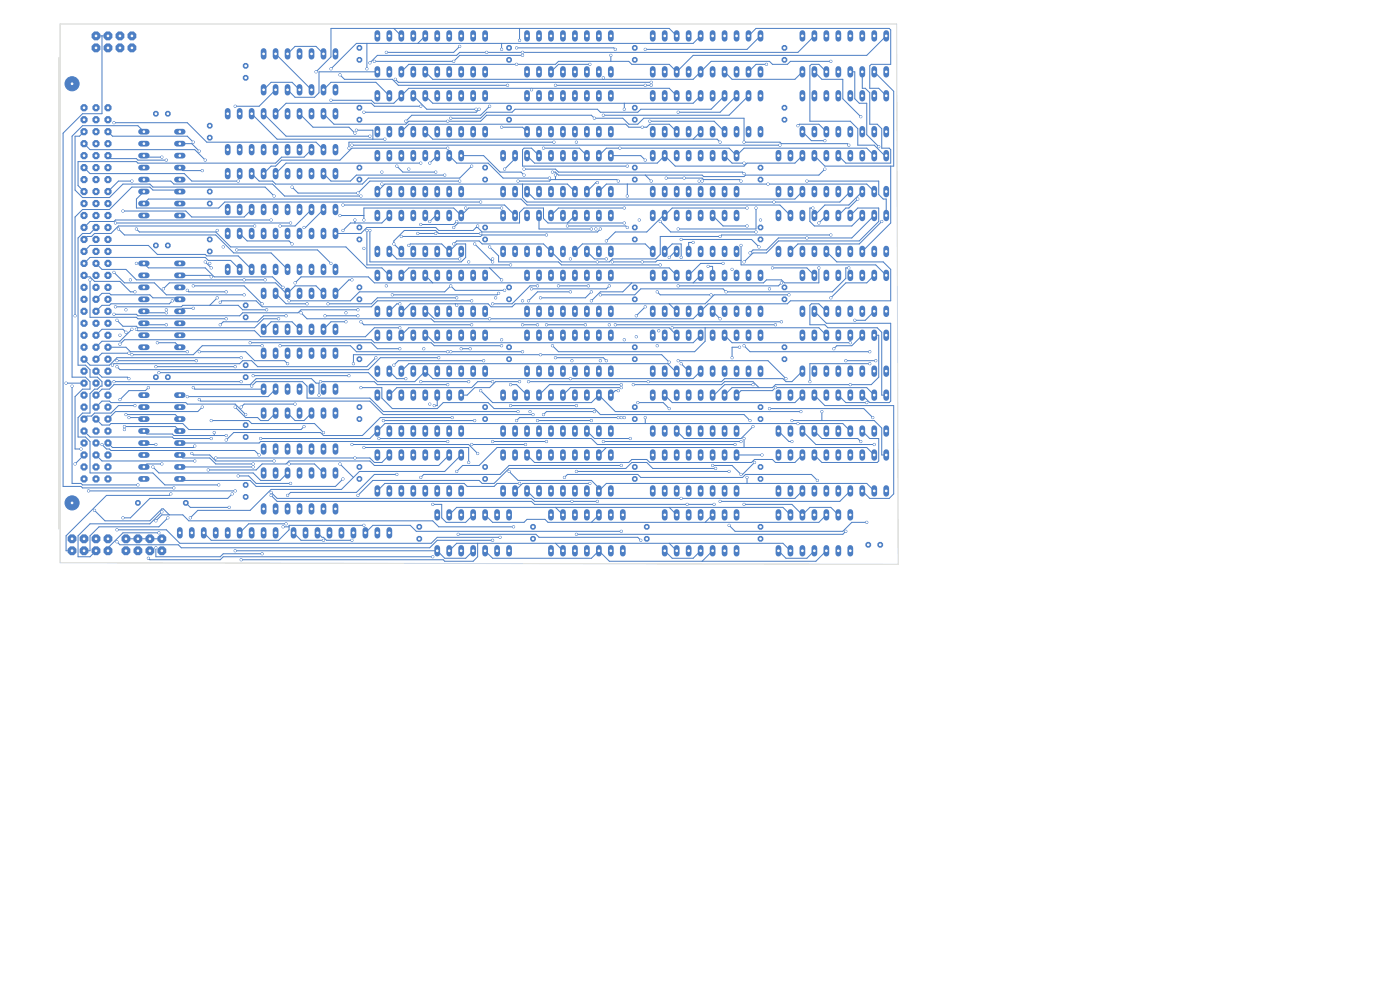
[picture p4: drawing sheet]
<svg xmlns="http://www.w3.org/2000/svg" width="297mm" height="210mm" viewBox="0 0 297 210" stroke-linecap="round" stroke-linejoin="round" font-family="sans-serif">
<g fill="#4d7fc4">
<circle cx="166.4" cy="76.2" r=".66"/>
<circle cx="166.4" cy="73.7" r=".66"/>
</g>
<g fill="#4d7fc4" stroke="#4d7fc4" stroke-width=".21">
<circle cx="15.3" cy="106.7" r="1.5"/>
<circle cx="15.3" cy="17.8" r="1.5"/>
</g>
<g fill="#4d7fc4">
<circle cx="17.8" cy="101.6" r=".82"/>
<circle cx="17.8" cy="99.1" r=".82"/>
<circle cx="17.8" cy="96.5" r=".82"/>
<circle cx="17.8" cy="94" r=".82"/>
<circle cx="17.8" cy="91.4" r=".82"/>
<circle cx="17.8" cy="88.9" r=".82"/>
<circle cx="17.8" cy="86.4" r=".82"/>
<circle cx="17.8" cy="83.8" r=".82"/>
<circle cx="17.8" cy="81.3" r=".82"/>
<circle cx="17.8" cy="78.7" r=".82"/>
<circle cx="17.8" cy="76.2" r=".82"/>
<circle cx="17.8" cy="73.7" r=".82"/>
<circle cx="17.8" cy="71.1" r=".82"/>
<circle cx="17.8" cy="68.6" r=".82"/>
<circle cx="17.8" cy="66" r=".82"/>
<circle cx="17.8" cy="63.5" r=".82"/>
<circle cx="17.8" cy="61" r=".82"/>
<circle cx="17.8" cy="58.4" r=".82"/>
<circle cx="17.8" cy="55.9" r=".82"/>
<circle cx="17.8" cy="53.3" r=".82"/>
<circle cx="17.8" cy="50.8" r=".82"/>
<circle cx="17.8" cy="48.3" r=".82"/>
<circle cx="17.8" cy="45.7" r=".82"/>
<circle cx="17.8" cy="43.2" r=".82"/>
<circle cx="17.8" cy="40.6" r=".82"/>
<circle cx="17.8" cy="38.1" r=".82"/>
<circle cx="17.8" cy="35.6" r=".82"/>
<circle cx="17.8" cy="33" r=".82"/>
<circle cx="17.8" cy="30.5" r=".82"/>
<circle cx="17.8" cy="27.9" r=".82"/>
<circle cx="17.8" cy="25.4" r=".82"/>
<circle cx="17.8" cy="22.9" r=".82"/>
<circle cx="20.4" cy="101.6" r=".82"/>
<circle cx="20.4" cy="99.1" r=".82"/>
<circle cx="20.4" cy="96.5" r=".82"/>
<circle cx="20.4" cy="94" r=".82"/>
<circle cx="20.4" cy="91.4" r=".82"/>
<circle cx="20.4" cy="88.9" r=".82"/>
<circle cx="20.4" cy="86.4" r=".82"/>
<circle cx="20.4" cy="83.8" r=".82"/>
<circle cx="20.4" cy="81.3" r=".82"/>
<circle cx="20.4" cy="78.7" r=".82"/>
<circle cx="20.4" cy="76.2" r=".82"/>
<circle cx="20.4" cy="73.7" r=".82"/>
<circle cx="20.4" cy="71.1" r=".82"/>
<circle cx="20.4" cy="68.6" r=".82"/>
<circle cx="20.4" cy="66" r=".82"/>
<circle cx="20.4" cy="63.5" r=".82"/>
<circle cx="20.4" cy="61" r=".82"/>
<circle cx="20.4" cy="58.4" r=".82"/>
<circle cx="20.4" cy="55.9" r=".82"/>
<circle cx="20.4" cy="53.3" r=".82"/>
<circle cx="20.4" cy="50.8" r=".82"/>
<circle cx="20.4" cy="48.3" r=".82"/>
<circle cx="20.4" cy="45.7" r=".82"/>
<circle cx="20.4" cy="43.2" r=".82"/>
<circle cx="20.4" cy="40.6" r=".82"/>
<circle cx="20.4" cy="38.1" r=".82"/>
<circle cx="20.4" cy="35.6" r=".82"/>
<circle cx="20.4" cy="33" r=".82"/>
<circle cx="20.4" cy="30.5" r=".82"/>
<circle cx="20.4" cy="27.9" r=".82"/>
<circle cx="20.4" cy="25.4" r=".82"/>
<circle cx="20.4" cy="22.9" r=".82"/>
<circle cx="22.9" cy="101.6" r=".82"/>
<circle cx="22.9" cy="99.1" r=".82"/>
<circle cx="22.9" cy="96.5" r=".82"/>
<circle cx="22.9" cy="94" r=".82"/>
<circle cx="22.9" cy="91.4" r=".82"/>
<circle cx="22.9" cy="88.9" r=".82"/>
<circle cx="22.9" cy="86.4" r=".82"/>
<circle cx="22.9" cy="83.8" r=".82"/>
<circle cx="22.9" cy="81.3" r=".82"/>
<circle cx="22.9" cy="78.7" r=".82"/>
<circle cx="22.9" cy="76.2" r=".82"/>
<circle cx="22.9" cy="73.7" r=".82"/>
<circle cx="22.9" cy="71.1" r=".82"/>
<circle cx="22.9" cy="68.6" r=".82"/>
<circle cx="22.9" cy="66" r=".82"/>
<circle cx="22.9" cy="63.5" r=".82"/>
<circle cx="22.9" cy="61" r=".82"/>
<circle cx="22.9" cy="58.4" r=".82"/>
<circle cx="22.9" cy="55.9" r=".82"/>
<circle cx="22.9" cy="53.3" r=".82"/>
<circle cx="22.9" cy="50.8" r=".82"/>
<circle cx="22.9" cy="48.3" r=".82"/>
<circle cx="22.9" cy="45.7" r=".82"/>
<circle cx="22.9" cy="43.2" r=".82"/>
<circle cx="22.9" cy="40.6" r=".82"/>
<circle cx="22.9" cy="38.1" r=".82"/>
<circle cx="22.9" cy="35.6" r=".82"/>
<circle cx="22.9" cy="33" r=".82"/>
<circle cx="22.9" cy="30.5" r=".82"/>
<circle cx="22.9" cy="27.9" r=".82"/>
<circle cx="22.9" cy="25.4" r=".82"/>
<circle cx="22.9" cy="22.9" r=".82"/>
</g>
<g fill="none" stroke="#4d7fc4" stroke-width="1.2">
<path d="M106.7 95.9v1.2M109.3 95.9v1.2M111.8 95.9v1.2M114.3 95.9v1.2M116.9 95.9v1.2M119.4 95.9v1.2M122 95.9v1.2M124.5 95.9v1.2M127 95.9v1.2M129.6 95.9v1.2M106.7 103.5v1.2M109.3 103.5v1.2"/>
<path d="M111.8 103.5v1.2M114.3 103.5v1.2M116.9 103.5v1.2M119.4 103.5v1.2M122 103.5v1.2M124.5 103.5v1.2M127 103.5v1.2M129.6 103.5v1.2"/>
</g>
<g fill="#4d7fc4">
<circle cx="52.1" cy="80" r=".66"/>
<circle cx="52.1" cy="77.5" r=".66"/>
</g>
<g fill="none" stroke="#4d7fc4" stroke-width="1.2">
<path d="M111.8 19.7v1.2M114.3 19.7v1.2M116.9 19.7v1.2M119.4 19.7v1.2M122 19.7v1.2M124.5 19.7v1.2M127 19.7v1.2M129.6 19.7v1.2M111.8 27.3v1.2M114.3 27.3v1.2M116.9 27.3v1.2M119.4 27.3v1.2"/>
<path d="M122 27.3v1.2M124.5 27.3v1.2M127 27.3v1.2M129.6 27.3v1.2"/>
</g>
<g fill="#4d7fc4">
<circle cx="102.9" cy="38.1" r=".66"/>
<circle cx="102.9" cy="35.6" r=".66"/>
<circle cx="76.2" cy="12.7" r=".66"/>
<circle cx="76.2" cy="10.2" r=".66"/>
</g>
<g fill="none" stroke="#4d7fc4" stroke-width="1.2">
<path d="M80.1 95.9v1.2M82.6 95.9v1.2M85.1 95.9v1.2M87.7 95.9v1.2M90.2 95.9v1.2M92.8 95.9v1.2M95.3 95.9v1.2M97.8 95.9v1.2M80.1 103.5v1.2M82.6 103.5v1.2M85.1 103.5v1.2M87.7 103.5v1.2"/>
<path d="M90.2 103.5v1.2M92.8 103.5v1.2M95.3 103.5v1.2M97.8 103.5v1.2"/>
</g>
<g fill="#4d7fc4">
<circle cx="76.2" cy="88.9" r=".66"/>
<circle cx="76.2" cy="86.4" r=".66"/>
</g>
<g fill="none" stroke="#4d7fc4" stroke-width="1.2">
<path d="M48.3 48.9v1.2M48.3 56.5v1.3M50.8 48.9v1.2M50.8 56.5v1.3M53.4 48.9v1.2M53.4 56.5v1.3M55.9 48.9v1.2M55.9 56.5v1.3M58.5 48.9v1.2M58.5 56.5v1.3M61 48.9v1.2M61 56.5v1.3"/>
<path d="M63.5 48.9v1.2M63.5 56.5v1.3M66.1 48.9v1.2M66.1 56.5v1.3M68.6 48.9v1.2M68.6 56.5v1.3M71.2 48.9v1.2M71.2 56.5v1.3M138.5 57.8v1.2M141 57.8v1.2M143.6 57.8v1.2M146.1 57.8v1.2"/>
<path d="M148.6 57.8v1.2M151.2 57.8v1.2M153.7 57.8v1.2M156.3 57.8v1.2M158.8 57.8v1.2M161.3 57.8v1.2M138.5 65.4v1.2M141 65.4v1.2M143.6 65.4v1.2M146.1 65.4v1.2M148.6 65.4v1.2M151.2 65.4v1.2"/>
<path d="M153.7 65.4v1.2M156.3 65.4v1.2M158.8 65.4v1.2M161.3 65.4v1.2"/>
</g>
<g fill="#4d7fc4">
<circle cx="113.1" cy="114.3" r=".66"/>
<circle cx="113.1" cy="111.8" r=".66"/>
</g>
<g fill="none" stroke="#4d7fc4" stroke-width="1.2">
<path d="M138.5 7v1.2M138.5 14.6v1.2M141 7v1.2M141 14.6v1.2M143.6 7v1.2M143.6 14.6v1.2M146.1 7v1.2M146.1 14.6v1.2M148.6 7v1.2M148.6 14.6v1.2M151.2 7v1.2M151.2 14.6v1.2"/>
<path d="M153.7 7v1.2M153.7 14.6v1.2M156.3 7v1.2M156.3 14.6v1.2M158.8 7v1.2M158.8 14.6v1.2M161.3 7v1.2M161.3 14.6v1.2M29.9 83.8h1.2M29.9 86.4h1.2M29.9 88.9h1.2M29.9 91.4h1.2"/>
<path d="M29.9 94h1.2M29.9 96.5h1.2M29.9 99.1h1.2M37.5 83.8h1.3M37.5 86.4h1.3M37.5 88.9h1.3M37.5 91.4h1.3M37.5 94h1.3M37.5 96.5h1.3M37.5 99.1h1.3M29.9 101.6h1.2M37.5 101.6h1.3"/>
</g>
<g fill="#4d7fc4">
<circle cx="134.7" cy="63.5" r=".66"/>
<circle cx="134.7" cy="61" r=".66"/>
</g>
<path d="M38.1 112.4v1.2M40.7 112.4v1.2M43.2 112.4v1.2M45.8 112.4v1.2M48.3 112.4v1.2M50.8 112.4v1.2M53.4 112.4v1.2M55.9 112.4v1.2M58.5 112.4v1.2" fill="none" stroke="#4d7fc4" stroke-width="1.2"/>
<g fill="#4d7fc4">
<circle cx="134.7" cy="50.8" r=".66"/>
<circle cx="134.7" cy="48.3" r=".66"/>
<circle cx="134.7" cy="88.9" r=".66"/>
<circle cx="134.7" cy="86.4" r=".66"/>
<circle cx="52.1" cy="16.5" r=".66"/>
<circle cx="52.1" cy="14" r=".66"/>
<circle cx="76.2" cy="101.6" r=".66"/>
<circle cx="76.2" cy="99.1" r=".66"/>
</g>
<g fill="none" stroke="#4d7fc4" stroke-width="1.2">
<path d="M80.1 32.4v1.2M82.6 32.4v1.2M85.1 32.4v1.2M87.7 32.4v1.2M90.2 32.4v1.2M92.8 32.4v1.2M95.3 32.4v1.2M97.8 32.4v1.2M80.1 40v1.2M82.6 40v1.2M85.1 40v1.2M87.7 40v1.2"/>
<path d="M90.2 40v1.2M92.8 40v1.2M95.3 40v1.2M97.8 40v1.2"/>
</g>
<g fill="#4d7fc4">
<circle cx="108" cy="63.5" r=".66"/>
<circle cx="108" cy="61" r=".66"/>
<circle cx="161.3" cy="38.1" r=".66"/>
<circle cx="161.3" cy="35.6" r=".66"/>
<circle cx="88.9" cy="114.3" r=".66"/>
<circle cx="88.9" cy="111.8" r=".66"/>
<circle cx="108" cy="12.7" r=".66"/>
<circle cx="108" cy="10.2" r=".66"/>
</g>
<g fill="none" stroke="#4d7fc4" stroke-width="1.2">
<path d="M106.7 32.4v1.2M109.3 32.4v1.2M111.8 32.4v1.2M114.3 32.4v1.2M116.9 32.4v1.2M119.4 32.4v1.2M122 32.4v1.2M124.5 32.4v1.2M127 32.4v1.2M129.6 32.4v1.2M106.7 40v1.2M106.7 45.1v1.2"/>
<path d="M106.7 52.7v1.2M109.3 40v1.2M109.3 45.1v1.2M109.3 52.7v1.2M111.8 40v1.2M111.8 45.1v1.2M111.8 52.7v1.2M114.3 40v1.2M114.3 45.1v1.2M114.3 52.7v1.2M116.9 40v1.2M116.9 45.1v1.2"/>
<path d="M116.9 52.7v1.2M119.4 40v1.2M119.4 45.1v1.2M119.4 52.7v1.2M122 40v1.2M122 45.1v1.2M122 52.7v1.2M124.5 40v1.2M124.5 45.1v1.2M124.5 52.7v1.2M127 40v1.2M127 45.1v1.2"/>
<path d="M127 52.7v1.2M129.6 40v1.2M129.6 45.1v1.2M129.6 52.7v1.2"/>
</g>
<g fill="#4d7fc4">
<circle cx="33.1" cy="24.1" r=".66"/>
<circle cx="35.6" cy="24.1" r=".66"/>
</g>
<g fill="none" stroke="#4d7fc4" stroke-width="1.2">
<path d="M138.5 70.5v1.2M138.5 78.1v1.2M141 70.5v1.2M141 78.1v1.2M143.6 70.5v1.2M143.6 78.1v1.2M146.1 70.5v1.2M146.1 78.1v1.2M148.6 70.5v1.2M148.6 78.1v1.2M151.2 70.5v1.2M151.2 78.1v1.2"/>
<path d="M153.7 70.5v1.2M153.7 78.1v1.2M156.3 70.5v1.2M156.3 78.1v1.2M158.8 70.5v1.2M158.8 78.1v1.2M161.3 70.5v1.2M161.3 78.1v1.2"/>
</g>
<g fill="#4d7fc4">
<circle cx="33.1" cy="52.1" r=".66"/>
<circle cx="35.6" cy="52.1" r=".66"/>
<circle cx="102.9" cy="88.9" r=".66"/>
<circle cx="102.9" cy="86.4" r=".66"/>
<circle cx="134.7" cy="25.4" r=".66"/>
<circle cx="134.7" cy="22.9" r=".66"/>
</g>
<g fill="none" stroke="#4d7fc4" stroke-width="1.2">
<path d="M80.1 19.7v1.2M82.6 19.7v1.2M85.1 19.7v1.2M87.7 19.7v1.2M90.2 19.7v1.2M92.8 19.7v1.2M95.3 19.7v1.2M97.8 19.7v1.2M100.4 19.7v1.2M102.9 19.7v1.2M80.1 27.3v1.2M82.6 27.3v1.2"/>
<path d="M85.1 27.3v1.2M87.7 27.3v1.2M90.2 27.3v1.2M92.8 27.3v1.2M95.3 27.3v1.2M97.8 27.3v1.2M100.4 27.3v1.2M102.9 27.3v1.2M55.9 87v1.2M55.9 94.6v1.3M58.5 87v1.2M58.5 94.6v1.3"/>
<path d="M61 87v1.2M61 94.6v1.3M63.5 87v1.2M63.5 94.6v1.3M66.1 87v1.2M66.1 94.6v1.3M68.6 87v1.2M68.6 94.6v1.3M71.2 87v1.2M71.2 94.6v1.3"/>
</g>
<g fill="#4d7fc4">
<circle cx="33.1" cy="80" r=".66"/>
<circle cx="35.6" cy="80" r=".66"/>
</g>
<g fill="none" stroke="#4d7fc4" stroke-width="1.2">
<path d="M111.8 7v1.2M111.8 14.6v1.2M114.3 7v1.2M114.3 14.6v1.2M116.9 7v1.2M116.9 14.6v1.2M119.4 7v1.2M119.4 14.6v1.2M122 7v1.2M122 14.6v1.2M124.5 7v1.2M124.5 14.6v1.2"/>
<path d="M127 7v1.2M127 14.6v1.2M129.6 7v1.2M129.6 14.6v1.2"/>
</g>
<g fill="#4d7fc4">
<circle cx="161.3" cy="101.6" r=".66"/>
<circle cx="161.3" cy="99.1" r=".66"/>
</g>
<g fill="none" stroke="#4d7fc4" stroke-width="1.2">
<path d="M80.1 7v1.2M80.1 14.6v1.2M82.6 7v1.2M82.6 14.6v1.2M85.1 7v1.2M85.1 14.6v1.2M87.7 7v1.2M87.7 14.6v1.2M90.2 7v1.2M90.2 14.6v1.2M92.8 7v1.2M92.8 14.6v1.2"/>
<path d="M95.3 7v1.2M95.3 14.6v1.2M97.8 7v1.2M97.8 14.6v1.2M100.4 7v1.2M100.4 14.6v1.2M102.9 7v1.2M102.9 14.6v1.2"/>
</g>
<g fill="#4d7fc4">
<circle cx="52.1" cy="92.7" r=".66"/>
<circle cx="52.1" cy="90.2" r=".66"/>
</g>
<g fill="none" stroke="#4d7fc4" stroke-width="1.2">
<path d="M165.1 32.4v1.2M167.7 32.4v1.2M170.2 32.4v1.2M172.8 32.4v1.2M175.3 32.4v1.2M177.8 32.4v1.2M180.4 32.4v1.2M182.9 32.4v1.2M185.5 32.4v1.2M188 32.4v1.2M165.1 40v1.2M167.7 40v1.2"/>
<path d="M170.2 40v1.2M172.8 40v1.2M175.3 40v1.2M177.8 40v1.2M180.4 40v1.2M182.9 40v1.2M185.5 40v1.2M188 40v1.2M138.5 83.2v1.2M138.5 90.8v1.2M141 83.2v1.2M141 90.8v1.2"/>
<path d="M143.6 83.2v1.2M143.6 90.8v1.2M146.1 83.2v1.2M146.1 90.8v1.2M148.6 83.2v1.2M148.6 90.8v1.2M151.2 83.2v1.2M151.2 90.8v1.2M153.7 83.2v1.2M153.7 90.8v1.2M156.3 83.2v1.2M156.3 90.8v1.2"/>
</g>
<g fill="#4d7fc4">
<circle cx="76.2" cy="25.4" r=".66"/>
<circle cx="76.2" cy="22.9" r=".66"/>
<circle cx="76.2" cy="63.5" r=".66"/>
<circle cx="76.2" cy="61" r=".66"/>
<circle cx="134.7" cy="38.1" r=".66"/>
<circle cx="134.7" cy="35.6" r=".66"/>
</g>
<g fill="none" stroke="#4d7fc4" stroke-width="1.2">
<path d="M138.5 32.4v1.2M141 32.4v1.2M143.6 32.4v1.2M146.1 32.4v1.2M148.6 32.4v1.2M151.2 32.4v1.2M153.7 32.4v1.2M156.3 32.4v1.2M138.5 40v1.2M138.5 45.1v1.2M138.5 52.7v1.2M141 40v1.2"/>
<path d="M141 45.1v1.2M141 52.7v1.2M143.6 40v1.2M143.6 45.1v1.2M143.6 52.7v1.2M146.1 40v1.2M146.1 45.1v1.2M146.1 52.7v1.2M148.6 40v1.2M148.6 45.1v1.2M148.6 52.7v1.2M151.2 40v1.2"/>
<path d="M151.2 45.1v1.2M151.2 52.7v1.2M153.7 40v1.2M153.7 45.1v1.2M153.7 52.7v1.2M156.3 40v1.2M156.3 45.1v1.2M156.3 52.7v1.2"/>
</g>
<g fill="#4d7fc4">
<circle cx="52.1" cy="67.3" r=".66"/>
<circle cx="52.1" cy="64.8" r=".66"/>
</g>
<g fill="none" stroke="#4d7fc4" stroke-width="1.2">
<path d="M138.5 95.9v1.2M141 95.9v1.2M143.6 95.9v1.2M146.1 95.9v1.2M148.6 95.9v1.2M151.2 95.9v1.2M153.7 95.9v1.2M156.3 95.9v1.2M138.5 103.5v1.2M141 103.5v1.2M143.6 103.5v1.2M146.1 103.5v1.2"/>
<path d="M148.6 103.5v1.2M151.2 103.5v1.2M153.7 103.5v1.2M156.3 103.5v1.2"/>
</g>
<g fill="#4d7fc4">
<circle cx="76.2" cy="50.8" r=".66"/>
<circle cx="76.2" cy="48.3" r=".66"/>
</g>
<g fill="none" stroke="#4d7fc4" stroke-width="1.2">
<path d="M48.3 23.5v1.2M48.3 31.1v1.3M48.3 36.2v1.2M50.8 23.5v1.2M50.8 31.1v1.3M50.8 36.2v1.2M53.4 23.5v1.2M53.4 31.1v1.3M53.4 36.2v1.2M55.9 23.5v1.2M55.9 31.1v1.3M55.9 36.2v1.2"/>
<path d="M58.5 23.5v1.2M58.5 31.1v1.3M58.5 36.2v1.2M61 23.5v1.2M61 31.1v1.3M61 36.2v1.2M63.5 23.5v1.2M63.5 31.1v1.3M63.5 36.2v1.2M66.1 23.5v1.2M66.1 31.1v1.3M66.1 36.2v1.2"/>
<path d="M68.6 23.5v1.2M68.6 31.1v1.3M68.6 36.2v1.2M71.2 23.5v1.2M71.2 31.1v1.3M71.2 36.2v1.2M48.3 43.8v1.3M50.8 43.8v1.3M53.4 43.8v1.3M55.9 43.8v1.3M58.5 43.8v1.3M61 43.8v1.3"/>
<path d="M63.5 43.8v1.3M66.1 43.8v1.3M68.6 43.8v1.3M71.2 43.8v1.3M92.8 108.6v1.2M92.8 116.2v1.2M95.3 108.6v1.2M95.3 116.2v1.2M97.8 108.6v1.2M97.8 116.2v1.2M100.4 108.6v1.2M100.4 116.2v1.2"/>
<path d="M102.9 108.6v1.2M102.9 116.2v1.2M105.5 108.6v1.2M105.5 116.2v1.2M108 108.6v1.2M108 116.2v1.2"/>
</g>
<g fill="#4d7fc4">
<circle cx="26.7" cy="116.8" r="1.02"/>
<circle cx="26.7" cy="114.3" r="1.02"/>
<circle cx="29.3" cy="116.8" r="1.02"/>
<circle cx="29.3" cy="114.3" r="1.02"/>
<circle cx="31.8" cy="116.8" r="1.02"/>
<circle cx="31.8" cy="114.3" r="1.02"/>
<circle cx="34.3" cy="116.8" r="1.02"/>
<circle cx="34.3" cy="114.3" r="1.02"/>
</g>
<g fill="none" stroke="#4d7fc4" stroke-width="1.2">
<path d="M55.9 61.6v1.2M55.9 69.2v1.3M58.5 61.6v1.2M58.5 69.2v1.3M61 61.6v1.2M61 69.2v1.3M63.5 61.6v1.2M63.5 69.2v1.3M66.1 61.6v1.2M66.1 69.2v1.3M68.6 61.6v1.2M68.6 69.2v1.3"/>
<path d="M71.2 61.6v1.2M71.2 69.2v1.3"/>
</g>
<g fill="#4d7fc4">
<circle cx="161.3" cy="114.3" r=".66"/>
<circle cx="161.3" cy="111.8" r=".66"/>
<circle cx="166.4" cy="12.7" r=".66"/>
<circle cx="166.4" cy="10.2" r=".66"/>
</g>
<g fill="none" stroke="#4d7fc4" stroke-width="1.2">
<path d="M165.1 108.6v1.2M165.1 116.2v1.2M167.7 108.6v1.2M167.7 116.2v1.2M170.2 108.6v1.2M170.2 116.2v1.2M172.8 108.6v1.2M172.8 116.2v1.2M175.3 108.6v1.2M175.3 116.2v1.2M177.8 108.6v1.2M177.8 116.2v1.2"/>
<path d="M180.4 108.6v1.2M180.4 116.2v1.2"/>
</g>
<g fill="#4d7fc4">
<circle cx="44.5" cy="43.2" r=".66"/>
<circle cx="44.5" cy="40.6" r=".66"/>
</g>
<g fill="none" stroke="#4d7fc4" stroke-width="1.2">
<path d="M165.1 95.9v1.2M167.7 95.9v1.2M170.2 95.9v1.2M172.8 95.9v1.2M175.3 95.9v1.2M177.8 95.9v1.2M180.4 95.9v1.2M182.9 95.9v1.2M185.5 95.9v1.2M188 95.9v1.2M165.1 103.5v1.2M167.7 103.5v1.2"/>
<path d="M170.2 103.5v1.2M172.8 103.5v1.2M175.3 103.5v1.2M177.8 103.5v1.2M180.4 103.5v1.2M182.9 103.5v1.2M185.5 103.5v1.2M188 103.5v1.2"/>
</g>
<g fill="#4d7fc4">
<circle cx="15.3" cy="116.8" r="1.02"/>
<circle cx="15.3" cy="114.3" r="1.02"/>
<circle cx="17.8" cy="116.8" r="1.02"/>
<circle cx="17.8" cy="114.3" r="1.02"/>
<circle cx="20.4" cy="116.8" r="1.02"/>
<circle cx="20.4" cy="114.3" r="1.02"/>
<circle cx="22.9" cy="116.8" r="1.02"/>
<circle cx="22.9" cy="114.3" r="1.02"/>
</g>
<g fill="none" stroke="#4d7fc4" stroke-width="1.2">
<path d="M170.2 19.7v1.2M172.8 19.7v1.2M175.3 19.7v1.2M177.8 19.7v1.2M180.4 19.7v1.2M182.9 19.7v1.2M185.5 19.7v1.2M188 19.7v1.2M170.2 27.3v1.2M172.8 27.3v1.2M175.3 27.3v1.2M177.8 27.3v1.2"/>
<path d="M180.4 27.3v1.2M182.9 27.3v1.2M185.5 27.3v1.2M188 27.3v1.2M116.9 108.6v1.2M116.9 116.2v1.2M119.4 108.6v1.2M119.4 116.2v1.2M122 108.6v1.2M122 116.2v1.2M124.5 108.6v1.2M124.5 116.2v1.2"/>
<path d="M127 108.6v1.2M127 116.2v1.2M129.6 108.6v1.2M129.6 116.2v1.2M132.1 108.6v1.2M132.1 116.2v1.2M141 108.6v1.2M141 116.2v1.2M143.6 108.6v1.2M143.6 116.2v1.2M146.1 108.6v1.2M146.1 116.2v1.2"/>
<path d="M148.6 108.6v1.2M148.6 116.2v1.2M151.2 108.6v1.2M151.2 116.2v1.2M153.7 108.6v1.2M153.7 116.2v1.2M156.3 108.6v1.2M156.3 116.2v1.2"/>
</g>
<g fill="#4d7fc4">
<circle cx="186.7" cy="115.6" r=".66"/>
<circle cx="184.2" cy="115.6" r=".66"/>
<circle cx="20.4" cy="10.2" r="1.02"/>
<circle cx="20.4" cy="7.6" r="1.02"/>
<circle cx="22.9" cy="10.2" r="1.02"/>
<circle cx="22.9" cy="7.6" r="1.02"/>
<circle cx="25.4" cy="10.2" r="1.02"/>
<circle cx="25.4" cy="7.6" r="1.02"/>
<circle cx="28" cy="10.2" r="1.02"/>
<circle cx="28" cy="7.6" r="1.02"/>
<circle cx="166.4" cy="63.5" r=".66"/>
<circle cx="166.4" cy="61" r=".66"/>
</g>
<g fill="none" stroke="#4d7fc4" stroke-width="1.2">
<path d="M55.9 99.7v1.2M58.5 99.7v1.2M61 99.7v1.2M63.5 99.7v1.2M66.1 99.7v1.2M68.6 99.7v1.2M71.2 99.7v1.2M55.9 107.3v1.3M58.5 107.3v1.3M61 107.3v1.3M63.5 107.3v1.3M66.1 107.3v1.3"/>
<path d="M68.6 107.3v1.3M71.2 107.3v1.3"/>
</g>
<g fill="#4d7fc4">
<circle cx="108" cy="25.4" r=".66"/>
<circle cx="108" cy="22.9" r=".66"/>
</g>
<g fill="none" stroke="#4d7fc4" stroke-width="1.2">
<path d="M29.9 27.9h1.2M29.9 30.5h1.2M29.9 33h1.2M29.9 35.6h1.2M29.9 38.1h1.2M37.5 27.9h1.3M37.5 30.5h1.3M37.5 33h1.3M37.5 35.6h1.3M37.5 38.1h1.3M29.9 40.6h1.2M29.9 43.2h1.2"/>
<path d="M29.9 45.7h1.2M37.5 40.6h1.3M37.5 43.2h1.3M37.5 45.7h1.3M80.1 70.5v1.2M80.1 78.1v1.2M82.6 70.5v1.2M82.6 78.1v1.2M85.1 70.5v1.2M85.1 78.1v1.2M87.7 70.5v1.2M87.7 78.1v1.2"/>
<path d="M90.2 70.5v1.2M90.2 78.1v1.2M92.8 70.5v1.2M92.8 78.1v1.2M95.3 70.5v1.2M95.3 78.1v1.2M97.8 70.5v1.2M97.8 78.1v1.2M100.4 70.5v1.2M100.4 78.1v1.2M102.9 70.5v1.2M102.9 78.1v1.2"/>
</g>
<g fill="#4d7fc4">
<circle cx="134.7" cy="76.2" r=".66"/>
<circle cx="134.7" cy="73.7" r=".66"/>
<circle cx="108" cy="76.2" r=".66"/>
<circle cx="108" cy="73.7" r=".66"/>
<circle cx="52.1" cy="105.4" r=".66"/>
<circle cx="52.1" cy="102.9" r=".66"/>
<circle cx="44.5" cy="29.2" r=".66"/>
<circle cx="44.5" cy="26.7" r=".66"/>
</g>
<g fill="none" stroke="#4d7fc4" stroke-width="1.2">
<path d="M138.5 19.7v1.2M141 19.7v1.2M143.6 19.7v1.2M146.1 19.7v1.2M148.6 19.7v1.2M151.2 19.7v1.2M153.7 19.7v1.2M156.3 19.7v1.2M158.8 19.7v1.2M161.3 19.7v1.2M138.5 27.3v1.2M141 27.3v1.2"/>
<path d="M143.6 27.3v1.2M146.1 27.3v1.2M148.6 27.3v1.2M151.2 27.3v1.2M153.7 27.3v1.2M156.3 27.3v1.2M158.8 27.3v1.2M161.3 27.3v1.2M165.1 83.2v1.2M165.1 90.8v1.2M167.7 83.2v1.2M167.7 90.8v1.2"/>
<path d="M170.2 83.2v1.2M170.2 90.8v1.2M172.8 83.2v1.2M172.8 90.8v1.2M175.3 83.2v1.2M175.3 90.8v1.2M177.8 83.2v1.2M177.8 90.8v1.2M180.4 83.2v1.2M180.4 90.8v1.2M182.9 83.2v1.2M182.9 90.8v1.2"/>
<path d="M185.5 83.2v1.2M185.5 90.8v1.2M188 83.2v1.2M188 90.8v1.2M62.3 112.4v1.2M64.8 112.4v1.2M67.4 112.4v1.2M69.9 112.4v1.2M72.4 112.4v1.2M75 112.4v1.2M77.5 112.4v1.2M80.1 112.4v1.2"/>
<path d="M82.6 112.4v1.2"/>
</g>
<g fill="#4d7fc4">
<circle cx="44.5" cy="53.3" r=".66"/>
<circle cx="44.5" cy="50.8" r=".66"/>
</g>
<g fill="none" stroke="#4d7fc4" stroke-width="1.2">
<path d="M170.2 70.5v1.2M170.2 78.1v1.2M172.8 70.5v1.2M172.8 78.1v1.2M175.3 70.5v1.2M175.3 78.1v1.2M177.8 70.5v1.2M177.8 78.1v1.2M180.4 70.5v1.2M180.4 78.1v1.2M182.9 70.5v1.2M182.9 78.1v1.2"/>
<path d="M185.5 70.5v1.2M185.5 78.1v1.2M188 70.5v1.2M188 78.1v1.2M106.7 83.2v1.2M106.7 90.8v1.2M109.3 83.2v1.2M109.3 90.8v1.2M111.8 83.2v1.2M111.8 90.8v1.2M114.3 83.2v1.2M114.3 90.8v1.2"/>
<path d="M116.9 83.2v1.2M116.9 90.8v1.2M119.4 83.2v1.2M119.4 90.8v1.2M122 83.2v1.2M122 90.8v1.2M124.5 83.2v1.2M124.5 90.8v1.2M127 83.2v1.2M127 90.8v1.2M129.6 83.2v1.2M129.6 90.8v1.2"/>
</g>
<g fill="#4d7fc4">
<circle cx="134.7" cy="101.6" r=".66"/>
<circle cx="134.7" cy="99.1" r=".66"/>
<circle cx="102.9" cy="101.6" r=".66"/>
<circle cx="102.9" cy="99.1" r=".66"/>
</g>
<g fill="none" stroke="#4d7fc4" stroke-width="1.2">
<path d="M80.1 45.1v1.2M80.1 52.7v1.2M80.1 57.8v1.2M82.6 45.1v1.2M82.6 52.7v1.2M82.6 57.8v1.2M85.1 45.1v1.2M85.1 52.7v1.2M85.1 57.8v1.2M87.7 45.1v1.2M87.7 52.7v1.2M87.7 57.8v1.2"/>
<path d="M90.2 45.1v1.2M90.2 52.7v1.2M90.2 57.8v1.2M92.8 45.1v1.2M92.8 52.7v1.2M92.8 57.8v1.2M95.3 45.1v1.2M95.3 52.7v1.2M95.3 57.8v1.2M97.8 45.1v1.2M97.8 52.7v1.2M97.8 57.8v1.2"/>
<path d="M100.4 57.8v1.2M102.9 57.8v1.2M170.2 57.8v1.2M172.8 57.8v1.2M175.3 57.8v1.2M177.8 57.8v1.2M180.4 57.8v1.2M182.9 57.8v1.2M185.5 57.8v1.2M188 57.8v1.2M55.9 74.3v1.2M58.5 74.3v1.2"/>
<path d="M61 74.3v1.2M63.5 74.3v1.2M66.1 74.3v1.2M68.6 74.3v1.2M71.2 74.3v1.2M80.1 65.4v1.2M82.6 65.4v1.2M85.1 65.4v1.2M87.7 65.4v1.2M90.2 65.4v1.2M92.8 65.4v1.2M95.3 65.4v1.2"/>
<path d="M97.8 65.4v1.2M100.4 65.4v1.2M102.9 65.4v1.2M111.8 70.5v1.2M111.8 78.1v1.2M114.3 70.5v1.2M114.3 78.1v1.2M116.9 70.5v1.2M116.9 78.1v1.2M119.4 70.5v1.2M119.4 78.1v1.2M122 70.5v1.2"/>
<path d="M122 78.1v1.2M124.5 70.5v1.2M124.5 78.1v1.2M127 70.5v1.2M127 78.1v1.2M129.6 70.5v1.2M129.6 78.1v1.2M170.2 65.4v1.2M172.8 65.4v1.2M175.3 65.4v1.2M177.8 65.4v1.2M180.4 65.4v1.2"/>
<path d="M182.9 65.4v1.2M185.5 65.4v1.2M188 65.4v1.2M55.9 81.9v1.3M58.5 81.9v1.3M61 81.9v1.3M63.5 81.9v1.3M66.1 81.9v1.3M68.6 81.9v1.3M71.2 81.9v1.3M80.1 83.2v1.2M80.1 90.8v1.2"/>
<path d="M82.6 83.2v1.2M82.6 90.8v1.2M85.1 83.2v1.2M85.1 90.8v1.2M87.7 83.2v1.2M87.7 90.8v1.2M90.2 83.2v1.2M90.2 90.8v1.2M92.8 83.2v1.2M92.8 90.8v1.2M95.3 83.2v1.2M95.3 90.8v1.2"/>
<path d="M97.8 83.2v1.2M97.8 90.8v1.2"/>
</g>
<g fill="#4d7fc4">
<circle cx="102.9" cy="50.8" r=".66"/>
<circle cx="102.9" cy="48.3" r=".66"/>
<circle cx="134.7" cy="12.7" r=".66"/>
<circle cx="134.7" cy="10.2" r=".66"/>
<circle cx="161.3" cy="88.9" r=".66"/>
<circle cx="161.3" cy="86.4" r=".66"/>
</g>
<g fill="none" stroke="#4d7fc4" stroke-width="1.2">
<path d="M165.1 45.1v1.2M165.1 52.7v1.2M167.7 45.1v1.2M167.7 52.7v1.2M170.2 45.1v1.2M170.2 52.7v1.2M172.8 45.1v1.2M172.8 52.7v1.2M175.3 45.1v1.2M175.3 52.7v1.2M177.8 45.1v1.2M177.8 52.7v1.2"/>
<path d="M180.4 45.1v1.2M180.4 52.7v1.2M182.9 45.1v1.2M182.9 52.7v1.2M185.5 45.1v1.2M185.5 52.7v1.2M188 45.1v1.2M188 52.7v1.2"/>
</g>
<g fill="#4d7fc4">
<circle cx="76.2" cy="38.1" r=".66"/>
<circle cx="76.2" cy="35.6" r=".66"/>
</g>
<g fill="none" stroke="#4d7fc4" stroke-width="1.2">
<path d="M55.9 10.8v1.2M55.9 18.4v1.3M58.5 10.8v1.2M58.5 18.4v1.3M61 10.8v1.2M61 18.4v1.3M63.5 10.8v1.2M63.5 18.4v1.3M66.1 10.8v1.2M66.1 18.4v1.3M68.6 10.8v1.2M68.6 18.4v1.3"/>
<path d="M71.2 10.8v1.2M71.2 18.4v1.3"/>
</g>
<g fill="#4d7fc4">
<circle cx="39.4" cy="106.7" r=".66"/>
<circle cx="29.3" cy="106.7" r=".66"/>
<circle cx="161.3" cy="50.8" r=".66"/>
<circle cx="161.3" cy="48.3" r=".66"/>
</g>
<g fill="none" stroke="#4d7fc4" stroke-width="1.2">
<path d="M170.2 7v1.2M170.2 14.6v1.2M172.8 7v1.2M172.8 14.6v1.2M175.3 7v1.2M175.3 14.6v1.2M177.8 7v1.2M177.8 14.6v1.2M180.4 7v1.2M180.4 14.6v1.2M182.9 7v1.2M182.9 14.6v1.2"/>
<path d="M185.5 7v1.2M185.5 14.6v1.2M188 7v1.2M188 14.6v1.2"/>
</g>
<g fill="#4d7fc4">
<circle cx="166.4" cy="25.4" r=".66"/>
<circle cx="166.4" cy="22.9" r=".66"/>
<circle cx="76.2" cy="76.2" r=".66"/>
<circle cx="76.2" cy="73.7" r=".66"/>
<circle cx="137.2" cy="114.3" r=".66"/>
<circle cx="137.2" cy="111.8" r=".66"/>
</g>
<g fill="none" stroke="#4d7fc4" stroke-width="1.2">
<path d="M29.9 55.9h1.2M29.9 58.4h1.2M37.5 55.9h1.3M37.5 58.4h1.3M111.8 57.8v1.2M114.3 57.8v1.2M116.9 57.8v1.2M119.4 57.8v1.2M122 57.8v1.2M124.5 57.8v1.2M127 57.8v1.2M129.6 57.8v1.2"/>
<path d="M29.9 61h1.2M29.9 63.5h1.2M29.9 66h1.2M29.9 68.6h1.2M29.9 71.1h1.2M29.9 73.7h1.2M37.5 61h1.3M37.5 63.5h1.3M37.5 66h1.3M37.5 68.6h1.3M37.5 71.1h1.3M37.5 73.7h1.3"/>
<path d="M111.8 65.4v1.2M114.3 65.4v1.2M116.9 65.4v1.2M119.4 65.4v1.2M122 65.4v1.2M124.5 65.4v1.2M127 65.4v1.2M129.6 65.4v1.2"/>
</g>
<g fill="#4d7fc4" stroke="#4d7fc4" stroke-width=".21">
<circle cx="89.3" cy="101.3" r=".23"/>
<circle cx="78.5" cy="13.3" r=".23"/>
<circle cx="133.1" cy="41.6" r=".23"/>
<circle cx="142" cy="86.7" r=".23"/>
<circle cx="162.9" cy="39" r=".23"/>
<circle cx="81.6" cy="29.5" r=".23"/>
<circle cx="75.6" cy="27.6" r=".23"/>
<circle cx="131.8" cy="98.7" r=".23"/>
<circle cx="162.6" cy="13.6" r=".23"/>
<circle cx="103.2" cy="11.1" r=".23"/>
<circle cx="110.9" cy="11.1" r=".23"/>
<circle cx="135.3" cy="85.4" r=".23"/>
<circle cx="121" cy="54.9" r=".23"/>
<circle cx="135" cy="71.4" r=".23"/>
<circle cx="131.8" cy="112.7" r=".23"/>
<circle cx="79.4" cy="13" r=".23"/>
<circle cx="78.5" cy="28.9" r=".23"/>
<circle cx="164.2" cy="42.9" r=".23"/>
<circle cx="110.9" cy="11.7" r=".23"/>
<circle cx="96.2" cy="13" r=".23"/>
<circle cx="89.3" cy="22.5" r=".23"/>
<circle cx="128" cy="16.5" r=".23"/>
<circle cx="154.7" cy="111.4" r=".23"/>
<circle cx="75.9" cy="105.1" r=".23"/>
<circle cx="176.3" cy="13" r=".23"/>
<circle cx="151.8" cy="99.4" r=".23"/>
<circle cx="116.6" cy="37.8" r=".23"/>
<circle cx="183.9" cy="110.8" r=".23"/>
<circle cx="62" cy="39.7" r=".23"/>
<circle cx="75.9" cy="41" r=".23"/>
<circle cx="109.6" cy="13.6" r=".23"/>
<circle cx="129.6" cy="11.7" r=".23"/>
<circle cx="111.2" cy="37.1" r=".23"/>
<circle cx="161.7" cy="96.5" r=".23"/>
<circle cx="97.5" cy="38.4" r=".23"/>
<circle cx="75.3" cy="46.7" r=".23"/>
<circle cx="75.3" cy="28.3" r=".23"/>
<circle cx="110.2" cy="8.6" r=".23"/>
<circle cx="72.8" cy="48.9" r=".23"/>
<circle cx="67" cy="15.2" r=".23"/>
<circle cx="117.2" cy="36.5" r=".23"/>
<circle cx="77.8" cy="14.6" r=".23"/>
<circle cx="74.7" cy="114.6" r=".23"/>
<circle cx="106.4" cy="10.5" r=".23"/>
<circle cx="106.4" cy="27" r=".23"/>
<circle cx="175" cy="29.8" r=".23"/>
<circle cx="175" cy="35.9" r=".23"/>
<circle cx="138.2" cy="38.4" r=".23"/>
<circle cx="70.2" cy="14.6" r=".23"/>
<circle cx="180.1" cy="30.8" r=".23"/>
<circle cx="157.8" cy="34.6" r=".23"/>
<circle cx="126.1" cy="25.1" r=".23"/>
<circle cx="96.9" cy="63.2" r=".23"/>
<circle cx="157.8" cy="30.2" r=".23"/>
<circle cx="95" cy="25.7" r=".23"/>
<circle cx="69.6" cy="64.4" r=".23"/>
<circle cx="130.5" cy="10.5" r=".23"/>
<circle cx="77.2" cy="46.7" r=".23"/>
<circle cx="106.4" cy="44.1" r=".23"/>
<circle cx="68.6" cy="114.6" r=".23"/>
<circle cx="131.5" cy="31.4" r=".23"/>
<circle cx="109.6" cy="10.2" r=".23"/>
<circle cx="72.1" cy="45.7" r=".23"/>
<circle cx="117.2" cy="73.3" r=".23"/>
<circle cx="85.1" cy="50.2" r=".23"/>
<circle cx="84.2" cy="100.6" r=".23"/>
<circle cx="142.6" cy="69.5" r=".23"/>
<circle cx="61" cy="105.1" r=".23"/>
<circle cx="115.9" cy="49.8" r=".23"/>
<circle cx="91.2" cy="34.6" r=".23"/>
<circle cx="105.1" cy="63.2" r=".23"/>
<circle cx="91.2" cy="47" r=".23"/>
<circle cx="77.2" cy="94.9" r=".23"/>
<circle cx="77.2" cy="52.7" r=".23"/>
<circle cx="99.4" cy="98.1" r=".23"/>
<circle cx="104.5" cy="54.9" r=".23"/>
<circle cx="92.1" cy="86" r=".23"/>
<circle cx="91.8" cy="107" r=".23"/>
<circle cx="128.6" cy="51.1" r=".23"/>
<circle cx="100.1" cy="35.2" r=".23"/>
<circle cx="185.1" cy="88.6" r=".23"/>
<circle cx="104.5" cy="64.4" r=".23"/>
<circle cx="158.5" cy="44.1" r=".23"/>
<circle cx="100.7" cy="51.7" r=".23"/>
<circle cx="114" cy="60.6" r=".23"/>
<circle cx="163.2" cy="86.7" r=".23"/>
<circle cx="104.5" cy="81" r=".23"/>
<circle cx="163.9" cy="56.8" r=".23"/>
<circle cx="104.5" cy="55.6" r=".23"/>
<circle cx="95" cy="31.4" r=".23"/>
<circle cx="136.9" cy="88.6" r=".23"/>
<circle cx="112.1" cy="63.8" r=".23"/>
<circle cx="121" cy="61.9" r=".23"/>
<circle cx="169.3" cy="89.8" r=".23"/>
<circle cx="137.8" cy="25.7" r=".23"/>
<circle cx="55.3" cy="93" r=".23"/>
<circle cx="152.8" cy="50.2" r=".23"/>
<circle cx="152.8" cy="30.2" r=".23"/>
<circle cx="176.3" cy="49.8" r=".23"/>
<circle cx="176.3" cy="63.2" r=".23"/>
<circle cx="89.3" cy="34.6" r=".23"/>
<circle cx="68" cy="81" r=".23"/>
<circle cx="126.7" cy="55.6" r=".23"/>
<circle cx="96.2" cy="51.7" r=".23"/>
<circle cx="95" cy="81.6" r=".23"/>
<circle cx="60.7" cy="111.1" r=".23"/>
<circle cx="185.5" cy="94.3" r=".23"/>
<circle cx="95.9" cy="88.6" r=".23"/>
<circle cx="136.3" cy="27" r=".23"/>
<circle cx="129.9" cy="55.6" r=".23"/>
<circle cx="136.3" cy="55.6" r=".23"/>
<circle cx="48" cy="93.3" r=".23"/>
<circle cx="129.3" cy="60.6" r=".23"/>
<circle cx="157.2" cy="52.1" r=".23"/>
<circle cx="112.8" cy="61.3" r=".23"/>
<circle cx="110.2" cy="81" r=".23"/>
<circle cx="70.2" cy="21.3" r=".23"/>
<circle cx="114" cy="68.9" r=".23"/>
<circle cx="110.9" cy="68.9" r=".23"/>
<circle cx="142" cy="76.8" r=".23"/>
<circle cx="75" cy="77.1" r=".23"/>
<circle cx="112.8" cy="19" r=".23"/>
<circle cx="45.8" cy="97.2" r=".23"/>
<circle cx="114.7" cy="75.2" r=".23"/>
<circle cx="75.3" cy="97.2" r=".23"/>
<circle cx="112.1" cy="81" r=".23"/>
<circle cx="60.1" cy="111.8" r=".23"/>
<circle cx="132.4" cy="23.2" r=".23"/>
<circle cx="77.2" cy="111.4" r=".23"/>
<circle cx="137.5" cy="81" r=".23"/>
<circle cx="110.2" cy="102.5" r=".23"/>
<circle cx="132.4" cy="44.1" r=".23"/>
<circle cx="132.4" cy="47.3" r=".23"/>
<circle cx="180.4" cy="81.6" r=".23"/>
<circle cx="96.2" cy="48.3" r=".23"/>
<circle cx="44.2" cy="99.7" r=".23"/>
<circle cx="94.3" cy="37.1" r=".23"/>
<circle cx="134.3" cy="81.6" r=".23"/>
<circle cx="132.4" cy="72.1" r=".23"/>
<circle cx="95.6" cy="25.1" r=".23"/>
<circle cx="101.3" cy="47.9" r=".23"/>
<circle cx="128" cy="24.4" r=".23"/>
<circle cx="127.4" cy="48.6" r=".23"/>
<circle cx="164.5" cy="68.9" r=".23"/>
<circle cx="164.5" cy="82.2" r=".23"/>
<circle cx="130.5" cy="68.9" r=".23"/>
<circle cx="40.4" cy="109.9" r=".23"/>
<circle cx="72.1" cy="98.4" r=".23"/>
<circle cx="86.1" cy="25.7" r=".23"/>
<circle cx="103.9" cy="22.5" r=".23"/>
<circle cx="84.8" cy="64.4" r=".23"/>
<circle cx="82" cy="60.6" r=".23"/>
<circle cx="97.5" cy="9.8" r=".23"/>
<circle cx="82" cy="11.1" r=".23"/>
<circle cx="84.2" cy="35.2" r=".23"/>
<circle cx="92.4" cy="36.5" r=".23"/>
<circle cx="98.8" cy="44.1" r=".23"/>
<circle cx="83.5" cy="51.7" r=".23"/>
<circle cx="102" cy="49.5" r=".23"/>
<circle cx="86.7" cy="35.9" r=".23"/>
<circle cx="97.5" cy="54.9" r=".23"/>
<circle cx="88.6" cy="49.5" r=".23"/>
<circle cx="92.4" cy="49.5" r=".23"/>
<circle cx="101.6" cy="23.2" r=".23"/>
<circle cx="78.5" cy="48.9" r=".23"/>
<circle cx="86.7" cy="52.1" r=".23"/>
<circle cx="77.2" cy="23.8" r=".23"/>
<circle cx="105.8" cy="62.2" r=".23"/>
<circle cx="83.2" cy="62.5" r=".23"/>
<circle cx="86.1" cy="80.3" r=".23"/>
<circle cx="99.4" cy="55.6" r=".23"/>
<circle cx="99.7" cy="74" r=".23"/>
<circle cx="97.8" cy="74" r=".23"/>
<circle cx="101" cy="23.2" r=".23"/>
<circle cx="102.6" cy="76.5" r=".23"/>
<circle cx="83.5" cy="77.5" r=".23"/>
<circle cx="81" cy="36.5" r=".23"/>
<circle cx="81" cy="39" r=".23"/>
<circle cx="89.3" cy="81" r=".23"/>
<circle cx="99.4" cy="81" r=".23"/>
<circle cx="91.2" cy="85.7" r=".23"/>
<circle cx="89.9" cy="74" r=".23"/>
<circle cx="96.9" cy="47" r=".23"/>
<circle cx="89.3" cy="47.6" r=".23"/>
<circle cx="44.8" cy="56.8" r=".23"/>
<circle cx="48" cy="92.4" r=".23"/>
<circle cx="43.5" cy="55.6" r=".23"/>
<circle cx="45.4" cy="91.8" r=".23"/>
<circle cx="49.9" cy="116.8" r=".23"/>
<circle cx="33.1" cy="110.5" r=".23"/>
<circle cx="20" cy="108.3" r=".23"/>
<circle cx="108.9" cy="111.8" r=".23"/>
<circle cx="33.1" cy="94.3" r=".23"/>
<circle cx="97.2" cy="113.3" r=".23"/>
<circle cx="135.9" cy="114.6" r=".23"/>
<circle cx="28" cy="75.2" r=".23"/>
<circle cx="91.8" cy="118.1" r=".23"/>
<circle cx="55.6" cy="73.3" r=".23"/>
<circle cx="31.5" cy="118.4" r=".23"/>
<circle cx="159.1" cy="89.2" r=".23"/>
<circle cx="68.9" cy="67" r=".23"/>
<circle cx="34.3" cy="98.4" r=".23"/>
<circle cx="76.6" cy="82.2" r=".23"/>
<circle cx="34.7" cy="61.3" r=".23"/>
<circle cx="75.9" cy="67" r=".23"/>
<circle cx="95" cy="93.7" r=".23"/>
<circle cx="26.7" cy="70.5" r=".23"/>
<circle cx="26.7" cy="87.9" r=".23"/>
<circle cx="26.4" cy="90.5" r=".23"/>
<circle cx="27.4" cy="88.6" r=".23"/>
<circle cx="27.4" cy="80.3" r=".23"/>
<circle cx="53.7" cy="99.1" r=".23"/>
<circle cx="57.5" cy="105.1" r=".23"/>
<circle cx="145.8" cy="107" r=".23"/>
<circle cx="151.5" cy="107" r=".23"/>
<circle cx="27.4" cy="74.9" r=".23"/>
<circle cx="28" cy="69.8" r=".23"/>
<circle cx="36.6" cy="63.8" r=".23"/>
<circle cx="60.1" cy="61" r=".23"/>
<circle cx="68.6" cy="91.8" r=".23"/>
<circle cx="44.8" cy="58.7" r=".23"/>
<circle cx="44.8" cy="89.2" r=".23"/>
<circle cx="32.4" cy="99.1" r=".23"/>
<circle cx="36.9" cy="103.5" r=".23"/>
<circle cx="58.1" cy="97.8" r=".23"/>
<circle cx="40.7" cy="96.2" r=".23"/>
<circle cx="36.2" cy="104.8" r=".23"/>
<circle cx="35.3" cy="65.7" r=".23"/>
<circle cx="35.6" cy="109.9" r=".23"/>
<circle cx="35.3" cy="66.4" r=".23"/>
<circle cx="35.3" cy="68.9" r=".23"/>
<circle cx="34.3" cy="108.6" r=".23"/>
<circle cx="33.7" cy="113" r=".23"/>
<circle cx="41" cy="65.4" r=".23"/>
<circle cx="27.7" cy="59.4" r=".23"/>
<circle cx="26.7" cy="65.7" r=".23"/>
<circle cx="33.4" cy="72.7" r=".23"/>
<circle cx="121.3" cy="106.4" r=".23"/>
<circle cx="57.5" cy="104.5" r=".23"/>
<circle cx="126.7" cy="106.4" r=".23"/>
<circle cx="53.7" cy="98.4" r=".23"/>
<circle cx="80.4" cy="93" r=".23"/>
<circle cx="155.9" cy="94.3" r=".23"/>
<circle cx="157.8" cy="107" r=".23"/>
<circle cx="72.8" cy="101.6" r=".23"/>
<circle cx="41" cy="82.2" r=".23"/>
<circle cx="35.3" cy="34" r=".23"/>
<circle cx="54" cy="47.9" r=".23"/>
<circle cx="57.5" cy="46.7" r=".23"/>
<circle cx="25.1" cy="48.6" r=".23"/>
<circle cx="24.5" cy="47.3" r=".23"/>
<circle cx="61.6" cy="47.3" r=".23"/>
<circle cx="24.2" cy="26" r=".23"/>
<circle cx="50.5" cy="38.4" r=".23"/>
<circle cx="26.1" cy="44.8" r=".23"/>
<circle cx="43.5" cy="34" r=".23"/>
<circle cx="58.1" cy="41.6" r=".23"/>
<circle cx="46.1" cy="48.9" r=".23"/>
<circle cx="41.3" cy="97.8" r=".23"/>
<circle cx="26.4" cy="91.1" r=".23"/>
<circle cx="21.6" cy="94.3" r=".23"/>
<circle cx="55" cy="96.5" r=".23"/>
<circle cx="59.4" cy="47.9" r=".23"/>
<circle cx="64.5" cy="48.3" r=".23"/>
<circle cx="64.5" cy="90.5" r=".23"/>
<circle cx="70.2" cy="55.9" r=".23"/>
<circle cx="50.2" cy="53" r=".23"/>
<circle cx="62" cy="51.7" r=".23"/>
<circle cx="50.5" cy="101" r=".23"/>
<circle cx="61.6" cy="102.5" r=".23"/>
<circle cx="24.8" cy="112.4" r=".23"/>
<circle cx="106.4" cy="59.4" r=".23"/>
<circle cx="106.1" cy="114" r=".23"/>
<circle cx="143.9" cy="60.6" r=".23"/>
<circle cx="165.8" cy="60" r=".23"/>
<circle cx="108.3" cy="81.6" r=".23"/>
<circle cx="15.9" cy="98.4" r=".23"/>
<circle cx="173.7" cy="56.8" r=".23"/>
<circle cx="173.7" cy="47.3" r=".23"/>
<circle cx="62.6" cy="60" r=".23"/>
<circle cx="51.2" cy="86.4" r=".23"/>
<circle cx="125.5" cy="63.8" r=".23"/>
<circle cx="18.8" cy="104.1" r=".23"/>
<circle cx="62.6" cy="85.7" r=".23"/>
<circle cx="49.9" cy="104.1" r=".23"/>
<circle cx="111.2" cy="35.9" r=".23"/>
<circle cx="44.8" cy="93" r=".23"/>
<circle cx="157.8" cy="36.8" r=".23"/>
<circle cx="108.3" cy="86" r=".23"/>
<circle cx="157.8" cy="55.6" r=".23"/>
<circle cx="122.3" cy="86" r=".23"/>
<circle cx="60.7" cy="67" r=".23"/>
<circle cx="95.6" cy="60.6" r=".23"/>
<circle cx="61.3" cy="63.8" r=".23"/>
<circle cx="46.7" cy="68.9" r=".23"/>
<circle cx="107" cy="61.6" r=".23"/>
<circle cx="28.6" cy="86" r=".23"/>
<circle cx="46.7" cy="64.1" r=".23"/>
<circle cx="159.1" cy="53.7" r=".23"/>
<circle cx="171.2" cy="50.5" r=".23"/>
<circle cx="100.1" cy="63.8" r=".23"/>
<circle cx="102" cy="82.9" r=".23"/>
<circle cx="169.9" cy="87.3" r=".23"/>
<circle cx="157.8" cy="73.3" r=".23"/>
<circle cx="128" cy="93.7" r=".23"/>
<circle cx="106.4" cy="72.1" r=".23"/>
<circle cx="106.4" cy="73.3" r=".23"/>
<circle cx="25.4" cy="73" r=".23"/>
<circle cx="184.5" cy="74.6" r=".23"/>
<circle cx="157.2" cy="93.7" r=".23"/>
<circle cx="24.2" cy="81" r=".23"/>
<circle cx="154" cy="61.9" r=".23"/>
<circle cx="51.2" cy="81" r=".23"/>
<circle cx="180.1" cy="56.8" r=".23"/>
<circle cx="53.4" cy="81.9" r=".23"/>
<circle cx="127.4" cy="62.5" r=".23"/>
<circle cx="109.9" cy="87.3" r=".23"/>
<circle cx="127.4" cy="76.5" r=".23"/>
<circle cx="14" cy="81.3" r=".23"/>
<circle cx="103.9" cy="67.6" r=".23"/>
<circle cx="24.8" cy="114.9" r=".23"/>
<circle cx="104.5" cy="114.6" r=".23"/>
<circle cx="115.9" cy="93.7" r=".23"/>
<circle cx="104.5" cy="93.7" r=".23"/>
<circle cx="79.7" cy="75.9" r=".23"/>
<circle cx="111.5" cy="94.3" r=".23"/>
<circle cx="23.9" cy="77.5" r=".23"/>
<circle cx="96.9" cy="64.8" r=".23"/>
<circle cx="100.1" cy="94.3" r=".23"/>
<circle cx="167.4" cy="62.5" r=".23"/>
<circle cx="143.9" cy="76.5" r=".23"/>
<circle cx="51.2" cy="75.9" r=".23"/>
<circle cx="53.1" cy="72.7" r=".23"/>
<circle cx="84.8" cy="74" r=".23"/>
<circle cx="166.7" cy="80.3" r=".23"/>
<circle cx="24.8" cy="77.8" r=".23"/>
<circle cx="93.1" cy="75.9" r=".23"/>
<circle cx="179.4" cy="112.7" r=".23"/>
<circle cx="122.3" cy="113.3" r=".23"/>
<circle cx="41.6" cy="76.5" r=".23"/>
<circle cx="113.1" cy="87.9" r=".23"/>
<circle cx="42.3" cy="84.8" r=".23"/>
<circle cx="110.9" cy="74.6" r=".23"/>
<circle cx="24.8" cy="76.5" r=".23"/>
<circle cx="95.6" cy="74.6" r=".23"/>
<circle cx="180.4" cy="72.7" r=".23"/>
<circle cx="15.3" cy="81.9" r=".23"/>
<circle cx="29.3" cy="102.9" r=".23"/>
<circle cx="33.1" cy="116.2" r=".23"/>
<circle cx="157.8" cy="93" r=".23"/>
<circle cx="55.6" cy="117.5" r=".23"/>
<circle cx="96.9" cy="100" r=".23"/>
<circle cx="158.5" cy="101.3" r=".23"/>
<circle cx="24.2" cy="66.7" r=".23"/>
<circle cx="76.6" cy="68.3" r=".23"/>
<circle cx="75.9" cy="65.7" r=".23"/>
<circle cx="100.1" cy="68.9" r=".23"/>
<circle cx="108" cy="100" r=".23"/>
<circle cx="59.1" cy="67.6" r=".23"/>
<circle cx="59.4" cy="73.3" r=".23"/>
<circle cx="152.8" cy="106.4" r=".23"/>
<circle cx="122.3" cy="100" r=".23"/>
<circle cx="24.8" cy="67.9" r=".23"/>
<circle cx="95" cy="74.6" r=".23"/>
<circle cx="154.7" cy="100" r=".23"/>
<circle cx="119.7" cy="101.3" r=".23"/>
<circle cx="33.7" cy="79.1" r=".23"/>
<circle cx="121" cy="80.3" r=".23"/>
<circle cx="173.4" cy="101.9" r=".23"/>
<circle cx="25.4" cy="71.1" r=".23"/>
<circle cx="28.9" cy="69.8" r=".23"/>
<circle cx="28.6" cy="61.9" r=".23"/>
<circle cx="144.5" cy="105.7" r=".23"/>
<circle cx="84.8" cy="69.5" r=".23"/>
<circle cx="52.1" cy="87.9" r=".23"/>
<circle cx="28.9" cy="55.9" r=".23"/>
<circle cx="34.3" cy="33.3" r=".23"/>
<circle cx="41.3" cy="94.6" r=".23"/>
<circle cx="41" cy="30.2" r=".23"/>
<circle cx="55.6" cy="64.4" r=".23"/>
<circle cx="41" cy="60.6" r=".23"/>
<circle cx="100.7" cy="89.2" r=".23"/>
<circle cx="81.3" cy="89.2" r=".23"/>
<circle cx="51.2" cy="118.7" r=".23"/>
<circle cx="46.4" cy="102.9" r=".23"/>
<circle cx="48.6" cy="107.6" r=".23"/>
<circle cx="67.7" cy="83.8" r=".23"/>
<circle cx="49.9" cy="86.4" r=".23"/>
<circle cx="33.1" cy="77.8" r=".23"/>
<circle cx="28" cy="38.4" r=".23"/>
<circle cx="61.3" cy="98.4" r=".23"/>
<circle cx="49.9" cy="77.8" r=".23"/>
<circle cx="49.9" cy="22.5" r=".23"/>
<circle cx="56.6" cy="65.7" r=".23"/>
<circle cx="24.5" cy="65.1" r=".23"/>
<circle cx="46.1" cy="63.2" r=".23"/>
<circle cx="53.7" cy="79.7" r=".23"/>
<circle cx="74" cy="79.7" r=".23"/>
<circle cx="101.3" cy="96.2" r=".23"/>
<circle cx="51.8" cy="62.5" r=".23"/>
<circle cx="74.7" cy="94.3" r=".23"/>
<circle cx="24.2" cy="57.8" r=".23"/>
<circle cx="51.8" cy="59.4" r=".23"/>
<circle cx="65.1" cy="64.4" r=".23"/>
<circle cx="56.2" cy="59.4" r=".23"/>
<circle cx="48" cy="67.6" r=".23"/>
<circle cx="19.1" cy="59.4" r=".23"/>
<circle cx="61" cy="77.1" r=".23"/>
<circle cx="42.3" cy="74.6" r=".23"/>
<circle cx="42.3" cy="32.1" r=".23"/>
<circle cx="15.9" cy="67" r=".23"/>
<circle cx="47.4" cy="52.4" r=".23"/>
<circle cx="44.5" cy="55.9" r=".23"/>
<circle cx="17.2" cy="95.2" r=".23"/>
<circle cx="28.9" cy="48.6" r=".23"/>
<circle cx="108.3" cy="56.2" r=".23"/>
<circle cx="76.6" cy="41.6" r=".23"/>
<circle cx="77.8" cy="48.9" r=".23"/>
<circle cx="102" cy="42.9" r=".23"/>
<circle cx="140.1" cy="56.2" r=".23"/>
<circle cx="103.9" cy="52.4" r=".23"/>
<circle cx="31.5" cy="82.2" r=".23"/>
<circle cx="25.4" cy="84.8" r=".23"/>
<circle cx="42.9" cy="86.4" r=".23"/>
<circle cx="42.9" cy="36.2" r=".23"/>
<circle cx="26.1" cy="109.9" r=".23"/>
<circle cx="49.3" cy="104.8" r=".23"/>
<circle cx="48" cy="61.9" r=".23"/>
<circle cx="39.7" cy="61.6" r=".23"/>
<circle cx="126.4" cy="48.6" r=".23"/>
<circle cx="132.4" cy="88.6" r=".23"/>
<circle cx="131.8" cy="88.6" r=".23"/>
<circle cx="107" cy="35.9" r=".23"/>
<circle cx="72.1" cy="15.9" r=".23"/>
<circle cx="107.7" cy="18.1" r=".23"/>
<circle cx="72.8" cy="43.5" r=".23"/>
<circle cx="131.2" cy="88.6" r=".23"/>
<circle cx="136.9" cy="34" r=".23"/>
<circle cx="135" cy="67" r=".23"/>
<circle cx="109.6" cy="89.2" r=".23"/>
<circle cx="136.9" cy="65.1" r=".23"/>
<circle cx="125.1" cy="13.6" r=".23"/>
<circle cx="115.3" cy="31.4" r=".23"/>
<circle cx="133.1" cy="35.2" r=".23"/>
<circle cx="133.7" cy="93" r=".23"/>
<circle cx="109.9" cy="38.4" r=".23"/>
<circle cx="117.8" cy="37.1" r=".23"/>
<circle cx="131.2" cy="82.9" r=".23"/>
<circle cx="131.2" cy="38.4" r=".23"/>
<circle cx="110.9" cy="63.8" r=".23"/>
<circle cx="131.8" cy="82.2" r=".23"/>
<circle cx="120.4" cy="47.9" r=".23"/>
<circle cx="122.3" cy="30.2" r=".23"/>
<circle cx="133.1" cy="48.3" r=".23"/>
<circle cx="131.8" cy="81.6" r=".23"/>
<circle cx="126.7" cy="38.7" r=".23"/>
<circle cx="129.3" cy="68.9" r=".23"/>
<circle cx="125.1" cy="102.5" r=".23"/>
<circle cx="125.5" cy="61.9" r=".23"/>
<circle cx="112.4" cy="87.3" r=".23"/>
<circle cx="114.7" cy="63.2" r=".23"/>
<circle cx="124.8" cy="60.6" r=".23"/>
<circle cx="124.2" cy="68.9" r=".23"/>
<circle cx="118.5" cy="60.6" r=".23"/>
<circle cx="115.9" cy="68.9" r=".23"/>
<circle cx="125.5" cy="48.6" r=".23"/>
<circle cx="128.6" cy="76.5" r=".23"/>
<circle cx="117.8" cy="75.9" r=".23"/>
<circle cx="114" cy="89.2" r=".23"/>
<circle cx="125.5" cy="89.2" r=".23"/>
<circle cx="121.3" cy="76.5" r=".23"/>
<circle cx="128.6" cy="54.9" r=".23"/>
<circle cx="115.3" cy="87.9" r=".23"/>
<circle cx="126.1" cy="87.3" r=".23"/>
<circle cx="147" cy="51.4" r=".23"/>
<circle cx="160.1" cy="98.1" r=".23"/>
<circle cx="157.2" cy="100.6" r=".23"/>
<circle cx="163.2" cy="61.3" r=".23"/>
<circle cx="151.2" cy="98.7" r=".23"/>
<circle cx="83.9" cy="16.8" r=".23"/>
<circle cx="73.4" cy="66.4" r=".23"/>
<circle cx="138.2" cy="17.5" r=".23"/>
<circle cx="136.9" cy="18.1" r=".23"/>
<circle cx="74" cy="31.4" r=".23"/>
<circle cx="73.4" cy="68.3" r=".23"/>
<circle cx="117.8" cy="18.1" r=".23"/>
<circle cx="117.5" cy="30.2" r=".23"/>
<circle cx="138.2" cy="18.1" r=".23"/>
<circle cx="159.7" cy="81.6" r=".23"/>
<circle cx="158.5" cy="47.9" r=".23"/>
<circle cx="135.6" cy="46.7" r=".23"/>
<circle cx="136.9" cy="10.5" r=".23"/>
<circle cx="139.7" cy="70.2" r=".23"/>
<circle cx="139.4" cy="73.3" r=".23"/>
<circle cx="161.3" cy="46.7" r=".23"/>
<circle cx="150.9" cy="62.5" r=".23"/>
<circle cx="139.4" cy="61.9" r=".23"/>
<circle cx="152.8" cy="67.6" r=".23"/>
<circle cx="155.3" cy="57.1" r=".23"/>
<circle cx="155.3" cy="75.9" r=".23"/>
<circle cx="156.9" cy="73.7" r=".23"/>
<circle cx="161" cy="52.4" r=".23"/>
<circle cx="144.5" cy="50.8" r=".23"/>
<circle cx="145.1" cy="37.8" r=".23"/>
<circle cx="157.2" cy="38.4" r=".23"/>
<circle cx="141.3" cy="37.8" r=".23"/>
<circle cx="150.2" cy="56.5" r=".23"/>
<circle cx="149" cy="38.4" r=".23"/>
<circle cx="153.4" cy="55.9" r=".23"/>
<circle cx="143.9" cy="48.6" r=".23"/>
<circle cx="142" cy="54.6" r=".23"/>
<circle cx="160.4" cy="44.1" r=".23"/>
<circle cx="144.5" cy="54.6" r=".23"/>
<circle cx="143.9" cy="23.8" r=".23"/>
<circle cx="144.5" cy="77.1" r=".23"/>
<circle cx="148.3" cy="38.4" r=".23"/>
<circle cx="159.7" cy="90.5" r=".23"/>
<circle cx="160.4" cy="49.2" r=".23"/>
<circle cx="140.1" cy="47" r=".23"/>
<circle cx="179.4" cy="76.5" r=".23"/>
<circle cx="185.8" cy="76.5" r=".23"/>
<circle cx="184.5" cy="77.1" r=".23"/>
<circle cx="171.8" cy="81" r=".23"/>
<circle cx="186.4" cy="31.1" r=".23"/>
<circle cx="74.7" cy="59.4" r=".23"/>
<circle cx="74.7" cy="30.8" r=".23"/>
<circle cx="165.5" cy="30.8" r=".23"/>
<circle cx="168" cy="93.7" r=".23"/>
<circle cx="165.8" cy="68.3" r=".23"/>
<circle cx="63.9" cy="66.4" r=".23"/>
<circle cx="176.9" cy="74" r=".23"/>
<circle cx="187.1" cy="47" r=".23"/>
<circle cx="182.6" cy="24.8" r=".23"/>
<circle cx="169.3" cy="26.7" r=".23"/>
<circle cx="171.2" cy="38.4" r=".23"/>
<circle cx="172.4" cy="44.1" r=".23"/>
<circle cx="182" cy="42.2" r=".23"/>
<circle cx="183.9" cy="85.4" r=".23"/>
<circle cx="181.3" cy="67.9" r=".23"/>
<circle cx="168" cy="89.2" r=".23"/>
<circle cx="174.4" cy="87.3" r=".23"/>
<circle cx="182.6" cy="93.7" r=".23"/>
<circle cx="39.7" cy="84.1" r=".23"/>
<circle cx="39.7" cy="74.6" r=".23"/>
</g>
<g fill="none" stroke="#4d7fc4" stroke-width=".21">
<path d="M20.4 7.6h2.5M21.6 7.6v16.5h-4.1l-4.1 4.2v74.9h3.8l.3 .3h19.4M55.9 19l1.6-1.5h4.5l1.5 1.5M58.5 19l-3.5 3.5h-5.1M58.5 11.4l7.6 7.6M61 11.4l1.6-1.6h4.4l1.6 1.6M68.6 19l1.6-1.5h9.5l2.9 2.8M72.1 15.9l1 .9h10.1l1.3 1.3h23.2M77.8 9.2v5.4M80.1 15.2h-12.4v4.5l-1 .9h-4.1l-1.6-1.6M83.5 6l1.6 1.6M83.9 16.8l.6 .7h53.7"/>
<path d="M90.2 7.6l-1.6 1.6M97.5 9.8l-1.3 1.3h-14.2M106.4 9.2v1.3M109.6 10.2h20.6l.3 .3M110.2 6v2.6M110.9 11.7h-13.4l-1.3 1.3h-16.8M112.8 18.7v.3M117.8 18.1h20.4M125.1 13.6h-6.6l-1.6 1.6M128 16.5v.3M129.6 11.7v1.3M143.6 7.6l-1.6-1.6h-71.8v6.1l-3.2 3.1"/>
<path d="M148.6 7.6l-1.6 1.6h-71.4l-5.4 5.4M153.7 15.2l1.6 1.6h13.3l1.6-1.6M158.8 7.6l1.6-1.6h28.2l.4 .3v7.3h-4.2l-.3 .4v4.7h1.9l1.6 1.6M161.3 7.6l-2.8 2.9h-21.6M162.6 13.6h-2.2l-1.6 1.6M172.8 7.6l-3.5 3.5h-71.8l-.6 .6h-16.8l-1.6 1.6M172.8 15.2l1.6 1.6h4.4v4.2l3.8 3.8M175.3 15.2l-1.6-1.6h-1.6l-.3 .4v11.7h8.6l1.6 1.6v3.5h3.5l2.2 2.2h.3M176.3 13h-8.6l-.6 .6h-3.2l-.7-.6h-12.3l-3.9 3.8h-55.2l-1.6-1.6M180.4 15.2h.9v5.8l1 .9h1.6v6.7l2.5 2.5M182.9 15.2v3.5h.7l.9 1v6.6h1.6l1 1v4.1h1.5l.4 .3v2.9h-9.6l-1.6-1.6M185.5 15.2l4.1 4.2v15.8h-14.6l-2.2-2.2"/>
<path d="M188 7.6l-4.1 4.1h-36.9l-3.4 3.5-1.6-1.6h-8l-.6-.6h-14.9l-.7 .6h-31.1l-1.6 1.6M17.8 27.9l-.9 1h-1v11.4l1.6 1.6h5.7l2.9-2.9h5.7l.6 .7h23.8l1.9 1.9M17.8 35.6l1.3 1.2h20l1.6 1.6h9.8M17.8 30.5l1.3 1.2h22.2l2.2 2.3M22.9 27.9l1 1h15.8l1.3 1.3M22.9 33l.6 .7h5.4l.4 .3h6M24.2 26h15.5l4.2 4.2h23.1l1.6 1.5M28 38.4h-2.9l-2.2 2.2M30.5 38.1l.3 .3h5.4l.7 .6h20.9l2.6 2.6h16.2M30.5 27.9l-1.2-1.2h-11.8l-2.2 2.2v51.1h2.8l1 1v1.5h-1.6l-1.6 1.6v11.1h1.3M30.5 33l.3 .3h3.5M38.1 30.5h2.6l1.6 1.6"/>
<path d="M38.1 35.6l.7 .6h4.1M53.4 24.1l5.4 5.4h22.8M55.9 24.1l4.8 4.8h17.8M63.5 24.1l2.9 2.9h7.6l1.3 1.3M66.1 31.7l-1.6 1.6h-4.8l-1.2 1.3h-29.2l-.4-.3h-12.3v5.1l1.2 1.2M68.6 36.8l1.6 1.6h4.1l1.3-1.3h18.7M68.6 24.1l2.2 2.2h15.3l.6-.6h15.3l1.2-1.3h22.3l.6 .7h6l1.3 1.2h1.9l1.3-1.2h21.2v5.1h7.7l.3 .3h14l.3 .3M74.7 30.8h90.8M75.6 27.6h3.5v1.9M84.2 35.2l1.3 1.3h6.9M85.1 27.9l1.6-1.6h46.1l.6 .7h3.8l.6-.7h4.2l1.6 1.6M87.7 20.3l2.8 2.9h10.5"/>
<path d="M89.3 22.5h-9.9l-.6-.6h-18.1l-2.2 2.2M89.3 34.6h-28.6l-2.2 2.2M90.2 27.9l1.6 1.6h60.3l.7 .7M90.2 20.3l1.6 1.6h55.2l1.6-1.6M92.8 33l-1.6 1.6M95 31.4h-20.3l-2.6 2.6h-12.4l-1.2 1.2h-1l-1.6 1.6M95.3 33l1.6 1.6h6.7l3.1 3.2h9.9M97.5 38.4h-19l-2.6 2.6h-12.7l-1.2-1.3M97.8 33h4.8l3.5 3.5h4.4l.7 .6M100.1 35.2l-2.6 2.6h-19.3l-1.3 1.2h-18.4l-.7-.6h-2.8l-1.6-1.6M101.6 23.2l-.6 .6h-23.8M103.9 22.5l-1.9 1.9h-14.6l-1.3 1.3"/>
<path d="M106.4 27h4.5l.9 .9M109.3 33v.7l-2.3 2.2M109.9 38.4h6.7l.3-.3h14l.3 .3M110.9 39v2.9l.9 1h66.4l2.2-2.3M111.2 35.9h6.6l.7 .6h39l.3 .3M111.8 33l1.6 1.6h26l1.6-1.6 2.2 2.2h14.6l.7-.6h10.1l1.6-1.6M114.3 33l-1.5-1.6h-1.6l-.3 .3v3.5h22.2M115.3 31.4h7.6l1.6 1.6M117.5 30.2h-43.5v1.2M117.8 37.1v1M126.7 38.7h-.3l-1.9 1.9M127 33l1.6-1.6h26.1l1.6 1.6 1.5-1.6h26.1l1.6 1.6"/>
<path d="M129.6 33h6.3l1 1M132.4 21.9v1.3M133.1 39v2.6M136.9 37.1l1.3 1.3M137.8 25.7h13.7l2.2 2.2M141.3 37.8h7.7l.3 .3h7.6l.3 .3M143.6 20.3l-1.6-1.6h-55.3l-3.2 3.2h-4.1l-.6-.6h-8.6M148.6 27.9l-1.6 1.6M153.7 20.3l-2.8 2.9h-15l-.6 .6h-7.9l-.7-.6h-17.4l-.7 .6h-5.4l-1.2 1.3h-6.4M153.7 33l1.6 1.6h2.5M156.3 20.3l-3.5 3.5h-8.9M158.8 20.3l-4.1 4.1h-26.7"/>
<path d="M169.3 26.7l.3-.4h4.1l1.6 1.6M170.2 27.9l1.9 1.9h2.9M171.2 38.4h15.2v2.9l1 .9h.6v3.5M175 35.9l-1.3 1.2h-15.5l-.4 .4h-8.5l-.3-.4h-30.5l-.7-.6h-.6M189 35.2v12.1l-6.1 6M17.8 58.4l.3 .3h1l.9 1h5.4l2.3 2.2h.9M17.8 55.9l1.3-1.3h24.4l.7 .6h4.7l1.9 1.9M17.8 53.3l1.3-1.2h12.4l1.9 1.9h10.1l.4 .3h6.6l2.9 2.8M19.1 59.4v7.9h9.8l.4 .3h18.7M20.4 48.3l-1.3 1.2h-1.6l-.9 1v27h1.5l1 .9v1.6h1.6l.9 1v.9h-.3l-.6 .6h-.7l-.9 1v4.1h-1.6l-.9 1v4.1h1.5l1 1v6.6h13.3l2.6 2.6h11.4M20.4 55.9l1.2 1.2h5.1l2.2 2.3h27.3M24.2 57.8l2.2 2.2h6.3l2.6 2.5h16.5"/>
<path d="M24.5 47.3h37.1M25.1 48.6l1.3 1.2h19.4l3.8 3.9h7.9l3.5 3.4M28.9 48.6l.7 .6h16.2l3.1 3.2h24.5l4.4 4.4h3.2l1.6 1.6M30.5 40.6l-1.6 1.6v1.9h17.5l1.3-1.2h54.3M30.5 43.2l1-1h79l1.3 1.3h53.7l2.2 2.2M30.5 55.9l1 .9h12l1.9 1.9h12.4l2.3 2.3M38.1 58.4h6.4l.3 .3M38.1 40.6l-.3-.3h-5.4l-.6-.6h-3.8l-4.8 4.7h-5.7l-1.6 1.6v21M43.5 55.6l1.3 1.2M50.2 53h17.2l2.8 2.9M50.8 49.5l1.6 1.6h8.9l.7 .6M53.4 44.4l-1.6 1.6h-11.1l-1.3-1.2h-13.3"/>
<path d="M54 47.9h-28.9l-1.6 1.6h-3.5l-.6 .7h-.9l-.7 .6M57.5 46.7h-33l-.3 .3h-5.1l-1.3 1.3M66.1 44.4l-3.5 3.5h-3.2M68.6 44.4l-3.8 3.9h-.3M72.1 45.7h5.1M72.8 43.5h34.2l2.3 2.2M74.7 59.4h-.7l-2.8 2.8M75.3 46.7v.6M77.8 48.9v7.3h30.5M78.5 48.9v6.7h19.3l1-1v-2.9h-1.9l-1.6 1.6-1.6-1.6h-6.7l-.3 .4M80.1 40.6l1.5-1.6h38.8l1.6 1.6M82.6 45.7l-1.6 1.6h-6.7l-1.5 1.6"/>
<path d="M82.6 53.3l1.6 1.6h13.3M85.1 58.4l1.6-1.6h55.3l1.6 1.6M88.6 49.5h3.8M90.2 58.4l1.6 1.6M92.8 45.7h-.4l-1.2 1.3M96.9 47l-.7 .6h-6.9M100.7 51.7l3.8 3.9M101 48.3h.3l1 .9h24.4l.7-.6M101.3 47.9l-.9 1h-7.3l-.7-.6h-14.6l-1.2 1.2h-5.4M102 49.5h-8.9l-.7-.6h-6.6l-2.3 2.2v.6l1.6 1.6M103.9 52.4l1.9 1.9v1.3h12.7l.6 .6h21M103.9 56.8l2.5 2.6"/>
<path d="M106.4 44.1h-7l-1.6 1.6-1.6-1.6h-19v2.6M111.8 40.6l1.6 1.6h55.2l1.6-1.6M114.3 45.7v2.9h11.2M115.9 49.8h-13.6l-.3 .4h-16.9M120.4 47.9h12.4l.3 .4M122 45.7l-1.6 1.6M122 53.3l1.6-1.6h13.3l1.6 1.6M124.5 53.3l1.6 1.6h2.5M127 40.6l1.6-1.6h55.3l1.6 1.6M132.4 47.3h-16.1l-1-.9v-2.3h-4.1l-1 1v2.2h-13l-1 1M132.4 44.1h-13.9l-1.6 1.6M140.1 47l2.2 2.2h18.1"/>
<path d="M141 53.3l1.6-1.6h1.9v2.9M143.6 53.3h-.4l-1.2 1.3M144.5 50.8h14.9l1.6 1.6M147 51.4h-.9v1.9M148.6 58.4l-1.6 1.6M150.2 56.5h1v1.9M151.2 45.7l2.2 2.2h5.1M153.4 55.9h-4.8l-2.5 2.5M157.2 55.2h-17.8l-.3 .4h-9.2M157.2 52.1v4.1h28.6l2.2 2.2M158.5 44.1h-15.9l-1.6 1.6h-.3l-3.5 3.5h-6.7l-1.9 1.9M160.4 44.1v4.5h-16.5"/>
<path d="M163.9 56.8h7.3l1.6 1.6M172.4 44.1h-.6v2.9l1 .9h7.9l2.2-2.2M173.7 56.8v3.2h-7.3l-.6-.6h-3.2l-.6 .6h-82.6l-1.2-1.3h-14.3l-1.3 1.3M175.3 45.7l-1.6 1.6M175.3 53.3l2.2 2.3h9.9l1.6 1.5v6.7h-21.3l-.6 .6h-16.9l-3.2 3.2h-54.9l-1.6-1.6h-.3M176.3 49.8h-23.2l-.3 .4h-12.7v3.8l-1 .9h-9.2l-.6 .7h-10.2l-3.8-3.9h-13l-.7-.6h-4.7l-.7 .6M180.1 56.8h-.7v2.3l-2.8 2.8h-22.6l-.6-.6h-17.5l-1.2 1.2h-7.3M180.4 45.7l1.6-1.6h4.4v2.9l-4.1 4.1h-17.2l-2.5 2.6h-2.9l-1.9 1.9M182 42.2l-1.9 1.9h-.7l-1.6 1.6M182.9 40.6l-2.8 2.9h-5.1l-2.2 2.2M185.5 58.4l-1.6 1.6h-4.5l-3.1 3.2M185.5 45.7l-4.8 4.8h-15.6l-2.5 2.5h-2.9l-.6 .7"/>
<path d="M187.1 47l-4.8 4.7h-13l-1.6 1.6M20.4 63.5l1.2-1.3h1.6l.3 .3h8.3l.6 .7h5.4l.3 .3M20.4 78.7l1.2 1.3h5.4l.4 .3M22.9 73.7h3.8l1 .9h12M24.5 65.1h14l.3-.3h11.7l1 .9h5.1M24.8 76.5h16.8M25.4 73l1-.9h52.4l.6 .6h12.1l.6 .6h14.3M26.7 70.5l-.6-.7h-4.5l-1.2 1.3M27.4 74.9h-5.8l-1.2 1.3M28 69.8l-2.6 2.6h-3.8l-1.2 1.3M30.5 68.6l.3 .3h4.5M30.5 66l.3 .4h4.5"/>
<path d="M33.1 77.8h16.8M33.4 72.7h3.8l.9 1M34.7 61.3l1.2-1.3h22.6l2.2 2.2h.3l1.6-1.6h4.4l1.6 1.6M36.6 63.8l-.7 .6h-12.4l-.3 .4h-1.6l-1.2 1.2M39.7 61.6l.4 .3h7.9M41 60.6h10.8l3.8 3.8M41 65.4h-2.2l-.7 .6M42.3 74.6h9.8l1.9 1.9h6.4l.6 .6M46.1 63.2l-1.6 1.6M51.2 75.9h-26.4l-1.6 1.6h-4.1l-1.3-1.3M53.1 72.7h25.7l1.3 1.3h4.7M53.7 79.7h20.3"/>
<path d="M55.6 73.3h-12.7l-1.9 1.9h-13M55.9 69.8l1.6-1.5h4.5l1.5 1.5M58.5 62.2l2.2 2.2h4.4M59.1 67.6h-3.2l-1.9 1.9h-24.7l-.4-.3h-2.8l-1.3-1.3M59.4 73.3h14.9l1.3 1.3h19.4M60.7 67h-4.8l-1.2 1.3h-7.3l-.7 .6M63.9 66.4l1.2 1.2h26.4l.6 .7h73.7M68.9 67h7M73.4 68.3h-3.2l-1.6 1.5M75.9 65.7h-12l-.7 .7h-11.7l-.7 .6h-21.5l-.4-.3h-4.7M76.6 68.3l.6 .6h22.9M79.7 75.9l-1.9 1.9h-23.1l-1.3-1.3h-1.9l-.7 .6h-26.6l-.3 .4"/>
<path d="M82.6 78.7l1.6 1.6h1.9M84.8 64.4h-.6l-1.6 1.6M84.8 69.5h-5.4l-1.9 1.9h-22.2l-1.3-1.2h-24.7l-.4-.4M85.1 78.7l1.6-1.6h55l1.5 1.6h.4M85.1 71.1l1.6-1.6h55.3l1.6 1.6M90.2 71.1h.3l1.6 1.6h54.9l1.6-1.6M93.1 75.9h-12.4l-2.5 2.5h-52.8l-.6-.6M95.6 74.6h15.3M96.6 64.4l.3 .4M96.9 63.2h-16.8l-1.3 1.2h-9.2M97.8 74h1.9M100.1 63.8h-20l-1.3 1.3h-23.2l-1.3-1.3h-7.3l-.3 .3"/>
<path d="M102.6 76.5h-18.1l-1 1M105.8 62.2l-.3 .3h-22.3M107 61.6h-10.4l-1-1-1.3 1.3h-18.1l-1.9 1.9h-13M110.9 68.9h3.1M114 60.6h-1.6l-3.8 3.8h-4.1M115.9 68.9h8.3M117.8 75.9h10.2l.6 .6M118.5 60.6h6.3M121 61.9h-7l-1.9 1.9M125.5 61.9l-1.3 1.3h-9.5M129.3 60.6l-.7 .7h-15.8M130.5 68.9h34"/>
<path d="M134 60l-1.9 1.9h-4.7l-1.9 1.9M136.9 65.1l-1.9 1.9M139.4 61.9l.7 .6h10.8M142 76.8l-1.6-1.6h-65.4v1.9M142 64.4l1.6 1.6M142.6 69.5h31.1l1.6 1.6M143.9 76.5h19l3.8 3.8M144.5 77.1l1.6 1.6M148.6 78.7l-1.6 1.6h-55.2l-1.6-1.6-2.2 2.3h-7.9l-1.9-1.9h-44.5M149.6 69.5v2.9l-2.2 2.2h-28.9l-1.3-1.3M151.2 66l1.6 1.6M153.7 71.1l1.6 1.6h25.1"/>
<path d="M156.9 73.7h-1.6v2.2M157.8 73.3l1.3 1.3h25.4M165.8 60l-.7 .6h-21.2M167.4 62.5h-15.9l-1.9 1.9h-40.3l-.7 .7h-4.4l-.6-.7h-16.6l-1.5 1.6h-.4M170.2 78.7l-2.2 2.3h-1.3l-.6-.7h-12.4l-.6 .7h-41M172.8 66l2.5 2.6h13.7v16.5l-.4 .3h-4.1l-1.6-1.6M175.3 66l-1.6-1.6h-1.6l-.3 .4v4.1h3.2l.6 .6h10.5l1 1v13.3h.9M179.4 76.5h6.4M182.9 71.1l-2.2 2.2h-3.2l-.6 .7M184.5 77.1h-12.7v3.9M185.5 71.1h.9v8.9l-1.6 1.6h-20.3l-.6 .6h-8.6l-1.6 1.6M185.5 66l-1.9 1.9h-2.3"/>
<path d="M14 81.3h3.8M15.3 81.9v20.6h1.9l.3 .4h11.8M17.8 91.4l1.3 1.3h17.5l.3 .3h7.9M17.8 96.5l-1.9 1.9M20.4 86.4l1.2-1.3h1.6l.3 .3h15.9l.3 .3h10.2l2.2 2.2M20.4 83.8l1.2-1.3h1.6l1-.9h28.9l1.2-1.3h11.8l.9 1h.7v2.5M20.4 88.9l1.2 1.3h1.6l.3-.4h15.3l1.3 1.3h23.8l.6-.6M20.4 96.5l1.2 1.3h19.7M21.6 94.3l1 .9h.6l.3 .4h30.5l1 .9M22.9 94l1 .9h17.1l.3-.3M24.2 81h27M26.4 90.5h10.8l.9 .9"/>
<path d="M26.7 87.9h10.5l.9 1M27.4 88.6h2.8l.3 .3M28.6 86h-3.5l-1.6 1.6h-3.5l-.6 .7h-.9l-.7 .6M30.5 91.4l.7 .7h5.4l.3 .3h11.1M30.5 94l.3 .3h2.3M31.5 82.2l-.7 .7h-3.4l-2 1.9M32.4 99.1l1.3 1.2h20l1.6 1.6h4.1l1.6-1.6M34.3 98.4h-3.1l-.7 .7M38.1 96.5l.7 .7h5.7l1.3 1.2h7.9M38.1 99.1h15.6M40.7 96.2l.3 .3h3.5l1.3 1.3h12.3M41 82.2l.3 .3h14.6"/>
<path d="M42.3 84.8l.3 .3h35.9l2.8 2.8h31.8M42.9 86.4l-.9 .9h-17.5l-1.6 1.6M44.8 89.2h8l.6 .6h13.3l1.9 2M45.4 91.8v.6M49.9 86.4l2.2 2.2h2.6l.6 .6h1.6l1.6-1.6M53.4 81.9l.9-.9h9.9l.9 .9v2.6h13.4l2.8 2.8h28.6M58.5 82.5l-1.6 1.6h-17.2M61 87.6l1.6 1.6h1.9l1.6-1.6M61.3 98.4h5.4l1.9 1.9M62.6 85.7h-10.8l-.6 .7M68 81h11.4l.7 .6h14.9M72.1 98.4l2.9 2.9"/>
<path d="M74.7 94.3h24.7l1.9 1.9M76.6 82.2h4.4v2.3l2.2 2.2h9.6l1.2-1.3h9.6l1.2 1.3h21.3l1.3 1.2h30.4l1.3 1.3M77.2 94.9h22.2v3.2M80.4 93h45.1l1.2 1.3h29.2M81.3 89.2h19.4M82.6 96.5l-1.6 1.6h-1.6l-.9-.9h-32.7M89.3 81h10.1M92.8 83.8v2.2h-.7M95 93.7h-39.7l-.3 .3h-16.9M95.3 96.5l-2.2 2.2h-13.7l-.9-.9h-17.2l-.6 .6h-5.1l-1.3 1.3h-10.1M95.9 88.6h-15.2l-3.8 3.8h-8.3l-.6-.6h-18.4l-1.6 1.5M97.8 96.5l-3.5 3.5h-18.1l-3.8 3.8h-14.9l-4.4 4.5h-11.1l-1.6 1.6"/>
<path d="M100.1 94.3h11.4M102 82.9l2.5 2.5h21l1.5-1.6 3.5 3.5h39.4M104.5 81h-3.2l-1.2 1.2h-15.9l-1.6 1.6M104.5 93.7h11.4M108.3 86h14M108.3 81.6h1.3l2.2 2.2M110.2 81h-5.1l-1.2 1.2h-3.2l-1.6 1.6h-1.3M111.8 96.5l1.6 1.6h20l.6-.6h3.2l.6 .6h21.6l.7-.6h3.8l.6 .6h4.1l1.6-1.6M114 89.2h11.5M124.5 91.4l1.6 1.6h7.6M126.1 87.3h-10.2l-.6 .6M128 93.7h29.2"/>
<path d="M128.6 94.9l-1.6 1.6M131.2 88.6h-21l-.6 .6M131.2 82.9h-.7l-.9 .9M131.8 98.7h-23.8l-1.9 1.9h-16.2l-.6 .7M131.8 82.2h-10.8l-1.6 1.6M131.8 81.6h-15.2l-2.3 2.2M134.3 81.6h18.8l.6-.6h6l1.3 1.2M135.3 85.4h5.4l1.3 1.3M136.9 88.6v1.2M141 83.8l1.6 1.6h26l1.6-1.6M151.8 99.4h-13.3l-1.3-1.3h-3.2l-1.2 1.3h-24.8l-3.2 3.1h-2.5l-.7-.6h-22.5l-3.2 3.2M156.3 96.5h5.4"/>
<path d="M156.3 83.8l.9-.9h6.7l.6-.7h19.4l1.6 1.6M157.8 93v1.9M159.7 90.5l-2.5 2.5h-12.1l-1.5-1.6M159.7 81.6h-6l-2.2 2.2h-.3M160.1 98.1l-2.6 2.5h-.3l-1.9-1.9h-4.1M163.2 86.7h20l1.9 1.9M165.1 91.4l2.3 2.3h.6M168 89.2h17.5l1.6 1.6v5.7h.9M170.2 91.4l2.9 2.9h12.4M172.8 83.8l2.2 2.2h14.6v18.8l-1 .9h-4.1l-1.6-1.6M172.8 91.4l1.6 1.6h7.6l.6 .7M174.4 87.3v1.9"/>
<path d="M177.8 83.8l1.6 1.6h4.5M180.4 91.4l-1.6-1.6h-97.2l-3.1 3.2h-23.2M182.9 91.4l1.6 1.6h1.9v4.8l-.3 .3h-11.7l-1.6-1.6M185.5 96.5l-1.6-1.6h-78.4l-3.9 3.8h-3.4l-1.3 1.3M18.8 104.1h31.1M20 108.3l2.3 2.2h9.5l2.5-2.6h.4l1.2 1.3M24.8 112.4h10.5l2.8 2.8h53.4l1.3-1.2h13.3M26.7 114.3h7.6M33.1 110.5l1.2-1.3h4.5l1.3 1.3h51.7l1.3 1.3h15.8M33.1 116.2v1.9h13.6l.7-.6h8.2M33.7 113h-7.6l-3.2 3.2v.6M34.3 108.6l-2.5 2.5h-12.7l-2.5 2.6v4.4h2.5l1.3-1.3"/>
<path d="M35.6 109.9l-1.9 1.9h-12.7l-1.9 1.9v3.1h-1.3M36.2 104.8l-.3 .3h-13.3l-8.6 8.6v3.1h1.3M38.1 101.6l.4 .3h14.6l1.2 1.3h16.9l1.6-1.6M39.4 106.7l1 .9h8.2M49.3 104.8l-1 .9h-16.5l-4.1 4.2h-1.6M49.9 116.8h42.9l1.5 1.6h4.5l1.6-1.6M50.5 101h2.3l1.5 1.5h7.3M57.5 105.1l1.3 1.3h54l.6 .6h38.1M57.5 104.5l1.3 1.2h54l.6 .7h13.3M60.1 111.8h1.2M60.7 111.1h-7.9l-2 1.9M62.3 113l1.6 1.6h4.7"/>
<path d="M67.4 113l.9 1h.3l.7 .6h5.4M77.2 111.4h-15.9v1l-2.2 2.2h-14.3l-1.6-1.6M84.2 100.6h-4.8l-3.8 3.9h-14l-.6 .6M91.8 107h1.9v2.9l1 .9h4.1l1.6-1.6M91.8 118.1h-44.4l-.7 .6h-14.9l-.3-.3M95.3 109.2l1.6-1.6h69.2l1.6 1.6M95.3 116.8l1.6-1.6h69.2l1.6 1.6M97.2 113.3h16.5l.6 .7h21l.6 .6M101.3 115.2v2.9l-.9 1h-6.1l-.3-.4h-42.8M102.9 109.2l1.6 1.6h6.7l.6-.6h3.8l.7 .6h57.4l1.6-1.6M102.9 116.8l1.6 1.6h21l1.5-1.6 2.3 2.3h43.8l2.2-2.3M104.5 114.6h-11.7l-1.6 1.6h-52.7l-.7-.6h-12.4l-.6-.7"/>
<path d="M108 100l1.9 1.9h15.6l1.9 1.9M110.2 102.5h-4.7l-.7 .7h-5.7l-.6-.7h-16.9l-1.5 1.6M111.8 104.1l1.6 1.6h55.2l1.6-1.6M117.8 107.6l1.6 1.6M117.8 115.2l1.6 1.6M119.7 101.3l.7-.7h14.9l.6 .7h21.6l.7-.7h13.9l1.3 1.3M122.3 100h32.4M125.1 102.5h-14.2l-1.6 1.6M127 104.1l1.6-1.6h55.3l1.6 1.6M127 109.2l-1.5 1.6M131.8 112.7h-43.5l-1.3-1.3h-7.9l-1.6 1.6M141 116.8l1.6 1.6h4.4l1.6-1.6"/>
<path d="M142 115.2l1.6 1.6M142 107.6l1.6 1.6M151.2 116.8l-2.2 2.3M151.2 109.2l-1.6 1.6M157.8 107h10.2l2.2 2.2 1.6-1.6h4.5l1.5 1.6M158.5 101.3v1.2M165.1 116.8l1.6 1.6h4.5l1.6-1.6M179.4 112.7l-.6 .6h-56.5M180.4 104.1l-2.2 2.3h-25.4M183.9 110.8h-3.2l-1.9 1.9h-22.9l-1.2-1.3"/>
</g>
<path d="M12.5 12.2v100M12.7 5.1h177.5l.3 114.6-177.8-.3z" fill="none" stroke="#d0d2cd" stroke-width=".21"/>
<g fill="#fff" stroke="#fff" stroke-width=".21">
<circle cx="89.3" cy="101.3" r=".13"/>
<circle cx="78.5" cy="13.3" r=".13"/>
<circle cx="133.1" cy="41.6" r=".13"/>
<circle cx="142" cy="86.7" r=".13"/>
<circle cx="162.9" cy="39" r=".13"/>
<circle cx="81.6" cy="29.5" r=".13"/>
<circle cx="75.6" cy="27.6" r=".13"/>
<circle cx="131.8" cy="98.7" r=".13"/>
<circle cx="162.6" cy="13.6" r=".13"/>
<circle cx="103.2" cy="11.1" r=".13"/>
<circle cx="110.9" cy="11.1" r=".13"/>
<circle cx="135.3" cy="85.4" r=".13"/>
<circle cx="121" cy="54.9" r=".13"/>
<circle cx="135" cy="71.4" r=".13"/>
<circle cx="131.8" cy="112.7" r=".13"/>
<circle cx="79.4" cy="13" r=".13"/>
<circle cx="78.5" cy="28.9" r=".13"/>
<circle cx="164.2" cy="42.9" r=".13"/>
<circle cx="110.9" cy="11.7" r=".13"/>
<circle cx="96.2" cy="13" r=".13"/>
<circle cx="89.3" cy="22.5" r=".13"/>
<circle cx="128" cy="16.5" r=".13"/>
<circle cx="154.7" cy="111.4" r=".13"/>
<circle cx="75.9" cy="105.1" r=".13"/>
<circle cx="176.3" cy="13" r=".13"/>
<circle cx="151.8" cy="99.4" r=".13"/>
<circle cx="116.6" cy="37.8" r=".13"/>
<circle cx="183.9" cy="110.8" r=".13"/>
<circle cx="62" cy="39.7" r=".13"/>
<circle cx="75.9" cy="41" r=".13"/>
<circle cx="109.6" cy="13.6" r=".13"/>
<circle cx="129.6" cy="11.7" r=".13"/>
<circle cx="111.2" cy="37.1" r=".13"/>
<circle cx="161.7" cy="96.5" r=".13"/>
<circle cx="97.5" cy="38.4" r=".13"/>
<circle cx="75.3" cy="46.7" r=".13"/>
<circle cx="75.3" cy="28.3" r=".13"/>
<circle cx="110.2" cy="8.6" r=".13"/>
<circle cx="72.8" cy="48.9" r=".13"/>
<circle cx="67" cy="15.2" r=".13"/>
<circle cx="117.2" cy="36.5" r=".13"/>
<circle cx="77.8" cy="14.6" r=".13"/>
<circle cx="74.7" cy="114.6" r=".13"/>
<circle cx="106.4" cy="10.5" r=".13"/>
<circle cx="106.4" cy="27" r=".13"/>
<circle cx="175" cy="29.8" r=".13"/>
<circle cx="175" cy="35.9" r=".13"/>
<circle cx="138.2" cy="38.4" r=".13"/>
<circle cx="70.2" cy="14.6" r=".13"/>
<circle cx="180.1" cy="30.8" r=".13"/>
<circle cx="157.8" cy="34.6" r=".13"/>
<circle cx="126.1" cy="25.1" r=".13"/>
<circle cx="96.9" cy="63.2" r=".13"/>
<circle cx="157.8" cy="30.2" r=".13"/>
<circle cx="95" cy="25.7" r=".13"/>
<circle cx="69.6" cy="64.4" r=".13"/>
<circle cx="130.5" cy="10.5" r=".13"/>
<circle cx="77.2" cy="46.7" r=".13"/>
<circle cx="106.4" cy="44.1" r=".13"/>
<circle cx="68.6" cy="114.6" r=".13"/>
<circle cx="131.5" cy="31.4" r=".13"/>
<circle cx="109.6" cy="10.2" r=".13"/>
<circle cx="72.1" cy="45.7" r=".13"/>
<circle cx="117.2" cy="73.3" r=".13"/>
<circle cx="85.1" cy="50.2" r=".13"/>
<circle cx="84.2" cy="100.6" r=".13"/>
<circle cx="142.6" cy="69.5" r=".13"/>
<circle cx="61" cy="105.1" r=".13"/>
<circle cx="115.9" cy="49.8" r=".13"/>
<circle cx="91.2" cy="34.6" r=".13"/>
<circle cx="105.1" cy="63.2" r=".13"/>
<circle cx="91.2" cy="47" r=".13"/>
<circle cx="77.2" cy="94.9" r=".13"/>
<circle cx="77.2" cy="52.7" r=".13"/>
<circle cx="99.4" cy="98.1" r=".13"/>
<circle cx="104.5" cy="54.9" r=".13"/>
<circle cx="92.1" cy="86" r=".13"/>
<circle cx="91.8" cy="107" r=".13"/>
<circle cx="128.6" cy="51.1" r=".13"/>
<circle cx="100.1" cy="35.2" r=".13"/>
<circle cx="185.1" cy="88.6" r=".13"/>
<circle cx="104.5" cy="64.4" r=".13"/>
<circle cx="158.5" cy="44.1" r=".13"/>
<circle cx="100.7" cy="51.7" r=".13"/>
<circle cx="114" cy="60.6" r=".13"/>
<circle cx="163.2" cy="86.7" r=".13"/>
<circle cx="104.5" cy="81" r=".13"/>
<circle cx="163.9" cy="56.8" r=".13"/>
<circle cx="104.5" cy="55.6" r=".13"/>
<circle cx="95" cy="31.4" r=".13"/>
<circle cx="136.9" cy="88.6" r=".13"/>
<circle cx="112.1" cy="63.8" r=".13"/>
<circle cx="121" cy="61.9" r=".13"/>
<circle cx="169.3" cy="89.8" r=".13"/>
<circle cx="137.8" cy="25.7" r=".13"/>
<circle cx="55.3" cy="93" r=".13"/>
<circle cx="152.8" cy="50.2" r=".13"/>
<circle cx="152.8" cy="30.2" r=".13"/>
<circle cx="176.3" cy="49.8" r=".13"/>
<circle cx="176.3" cy="63.2" r=".13"/>
<circle cx="89.3" cy="34.6" r=".13"/>
<circle cx="68" cy="81" r=".13"/>
<circle cx="126.7" cy="55.6" r=".13"/>
<circle cx="96.2" cy="51.7" r=".13"/>
<circle cx="95" cy="81.6" r=".13"/>
<circle cx="60.7" cy="111.1" r=".13"/>
<circle cx="185.5" cy="94.3" r=".13"/>
<circle cx="95.9" cy="88.6" r=".13"/>
<circle cx="136.3" cy="27" r=".13"/>
<circle cx="129.9" cy="55.6" r=".13"/>
<circle cx="136.3" cy="55.6" r=".13"/>
<circle cx="48" cy="93.3" r=".13"/>
<circle cx="129.3" cy="60.6" r=".13"/>
<circle cx="157.2" cy="52.1" r=".13"/>
<circle cx="112.8" cy="61.3" r=".13"/>
<circle cx="110.2" cy="81" r=".13"/>
<circle cx="70.2" cy="21.3" r=".13"/>
<circle cx="114" cy="68.9" r=".13"/>
<circle cx="110.9" cy="68.9" r=".13"/>
<circle cx="142" cy="76.8" r=".13"/>
<circle cx="75" cy="77.1" r=".13"/>
<circle cx="112.8" cy="19" r=".13"/>
<circle cx="45.8" cy="97.2" r=".13"/>
<circle cx="114.7" cy="75.2" r=".13"/>
<circle cx="75.3" cy="97.2" r=".13"/>
<circle cx="112.1" cy="81" r=".13"/>
<circle cx="60.1" cy="111.8" r=".13"/>
<circle cx="132.4" cy="23.2" r=".13"/>
<circle cx="77.2" cy="111.4" r=".13"/>
<circle cx="137.5" cy="81" r=".13"/>
<circle cx="110.2" cy="102.5" r=".13"/>
<circle cx="132.4" cy="44.1" r=".13"/>
<circle cx="132.4" cy="47.3" r=".13"/>
<circle cx="180.4" cy="81.6" r=".13"/>
<circle cx="96.2" cy="48.3" r=".13"/>
<circle cx="44.2" cy="99.7" r=".13"/>
<circle cx="94.3" cy="37.1" r=".13"/>
<circle cx="134.3" cy="81.6" r=".13"/>
<circle cx="132.4" cy="72.1" r=".13"/>
<circle cx="95.6" cy="25.1" r=".13"/>
<circle cx="101.3" cy="47.9" r=".13"/>
<circle cx="128" cy="24.4" r=".13"/>
<circle cx="127.4" cy="48.6" r=".13"/>
<circle cx="164.5" cy="68.9" r=".13"/>
<circle cx="164.5" cy="82.2" r=".13"/>
<circle cx="130.5" cy="68.9" r=".13"/>
<circle cx="40.4" cy="109.9" r=".13"/>
<circle cx="72.1" cy="98.4" r=".13"/>
<circle cx="86.1" cy="25.7" r=".13"/>
<circle cx="103.9" cy="22.5" r=".13"/>
<circle cx="84.8" cy="64.4" r=".13"/>
<circle cx="82" cy="60.6" r=".13"/>
<circle cx="97.5" cy="9.8" r=".13"/>
<circle cx="82" cy="11.1" r=".13"/>
<circle cx="84.2" cy="35.2" r=".13"/>
<circle cx="92.4" cy="36.5" r=".13"/>
<circle cx="98.8" cy="44.1" r=".13"/>
<circle cx="83.5" cy="51.7" r=".13"/>
<circle cx="102" cy="49.5" r=".13"/>
<circle cx="86.7" cy="35.9" r=".13"/>
<circle cx="97.5" cy="54.9" r=".13"/>
<circle cx="88.6" cy="49.5" r=".13"/>
<circle cx="92.4" cy="49.5" r=".13"/>
<circle cx="101.6" cy="23.2" r=".13"/>
<circle cx="78.5" cy="48.9" r=".13"/>
<circle cx="86.7" cy="52.1" r=".13"/>
<circle cx="77.2" cy="23.8" r=".13"/>
<circle cx="105.8" cy="62.2" r=".13"/>
<circle cx="83.2" cy="62.5" r=".13"/>
<circle cx="86.1" cy="80.3" r=".13"/>
<circle cx="99.4" cy="55.6" r=".13"/>
<circle cx="99.7" cy="74" r=".13"/>
<circle cx="97.8" cy="74" r=".13"/>
<circle cx="101" cy="23.2" r=".13"/>
<circle cx="102.6" cy="76.5" r=".13"/>
<circle cx="83.5" cy="77.5" r=".13"/>
<circle cx="81" cy="36.5" r=".13"/>
<circle cx="81" cy="39" r=".13"/>
<circle cx="89.3" cy="81" r=".13"/>
<circle cx="99.4" cy="81" r=".13"/>
<circle cx="91.2" cy="85.7" r=".13"/>
<circle cx="89.9" cy="74" r=".13"/>
<circle cx="96.9" cy="47" r=".13"/>
<circle cx="89.3" cy="47.6" r=".13"/>
<circle cx="44.8" cy="56.8" r=".13"/>
<circle cx="48" cy="92.4" r=".13"/>
<circle cx="43.5" cy="55.6" r=".13"/>
<circle cx="45.4" cy="91.8" r=".13"/>
<circle cx="49.9" cy="116.8" r=".13"/>
<circle cx="33.1" cy="110.5" r=".13"/>
<circle cx="20" cy="108.3" r=".13"/>
<circle cx="108.9" cy="111.8" r=".13"/>
<circle cx="33.1" cy="94.3" r=".13"/>
<circle cx="97.2" cy="113.3" r=".13"/>
<circle cx="135.9" cy="114.6" r=".13"/>
<circle cx="28" cy="75.2" r=".13"/>
<circle cx="91.8" cy="118.1" r=".13"/>
<circle cx="55.6" cy="73.3" r=".13"/>
<circle cx="31.5" cy="118.4" r=".13"/>
<circle cx="159.1" cy="89.2" r=".13"/>
<circle cx="68.9" cy="67" r=".13"/>
<circle cx="34.3" cy="98.4" r=".13"/>
<circle cx="76.6" cy="82.2" r=".13"/>
<circle cx="34.7" cy="61.3" r=".13"/>
<circle cx="75.9" cy="67" r=".13"/>
<circle cx="95" cy="93.7" r=".13"/>
<circle cx="26.7" cy="70.5" r=".13"/>
<circle cx="26.7" cy="87.9" r=".13"/>
<circle cx="26.4" cy="90.5" r=".13"/>
<circle cx="27.4" cy="88.6" r=".13"/>
<circle cx="27.4" cy="80.3" r=".13"/>
<circle cx="53.7" cy="99.1" r=".13"/>
<circle cx="57.5" cy="105.1" r=".13"/>
<circle cx="145.8" cy="107" r=".13"/>
<circle cx="151.5" cy="107" r=".13"/>
<circle cx="27.4" cy="74.9" r=".13"/>
<circle cx="28" cy="69.8" r=".13"/>
<circle cx="36.6" cy="63.8" r=".13"/>
<circle cx="60.1" cy="61" r=".13"/>
<circle cx="68.6" cy="91.8" r=".13"/>
<circle cx="44.8" cy="58.7" r=".13"/>
<circle cx="44.8" cy="89.2" r=".13"/>
<circle cx="32.4" cy="99.1" r=".13"/>
<circle cx="36.9" cy="103.5" r=".13"/>
<circle cx="58.1" cy="97.8" r=".13"/>
<circle cx="40.7" cy="96.2" r=".13"/>
<circle cx="36.2" cy="104.8" r=".13"/>
<circle cx="35.3" cy="65.7" r=".13"/>
<circle cx="35.6" cy="109.9" r=".13"/>
<circle cx="35.3" cy="66.4" r=".13"/>
<circle cx="35.3" cy="68.9" r=".13"/>
<circle cx="34.3" cy="108.6" r=".13"/>
<circle cx="33.7" cy="113" r=".13"/>
<circle cx="41" cy="65.4" r=".13"/>
<circle cx="27.7" cy="59.4" r=".13"/>
<circle cx="26.7" cy="65.7" r=".13"/>
<circle cx="33.4" cy="72.7" r=".13"/>
<circle cx="121.3" cy="106.4" r=".13"/>
<circle cx="57.5" cy="104.5" r=".13"/>
<circle cx="126.7" cy="106.4" r=".13"/>
<circle cx="53.7" cy="98.4" r=".13"/>
<circle cx="80.4" cy="93" r=".13"/>
<circle cx="155.9" cy="94.3" r=".13"/>
<circle cx="157.8" cy="107" r=".13"/>
<circle cx="72.8" cy="101.6" r=".13"/>
<circle cx="41" cy="82.2" r=".13"/>
<circle cx="35.3" cy="34" r=".13"/>
<circle cx="54" cy="47.9" r=".13"/>
<circle cx="57.5" cy="46.7" r=".13"/>
<circle cx="25.1" cy="48.6" r=".13"/>
<circle cx="24.5" cy="47.3" r=".13"/>
<circle cx="61.6" cy="47.3" r=".13"/>
<circle cx="24.2" cy="26" r=".13"/>
<circle cx="50.5" cy="38.4" r=".13"/>
<circle cx="26.1" cy="44.8" r=".13"/>
<circle cx="43.5" cy="34" r=".13"/>
<circle cx="58.1" cy="41.6" r=".13"/>
<circle cx="46.1" cy="48.9" r=".13"/>
<circle cx="41.3" cy="97.8" r=".13"/>
<circle cx="26.4" cy="91.1" r=".13"/>
<circle cx="21.6" cy="94.3" r=".13"/>
<circle cx="55" cy="96.5" r=".13"/>
<circle cx="59.4" cy="47.9" r=".13"/>
<circle cx="64.5" cy="48.3" r=".13"/>
<circle cx="64.5" cy="90.5" r=".13"/>
<circle cx="70.2" cy="55.9" r=".13"/>
<circle cx="50.2" cy="53" r=".13"/>
<circle cx="62" cy="51.7" r=".13"/>
<circle cx="50.5" cy="101" r=".13"/>
<circle cx="61.6" cy="102.5" r=".13"/>
<circle cx="24.8" cy="112.4" r=".13"/>
<circle cx="106.4" cy="59.4" r=".13"/>
<circle cx="106.1" cy="114" r=".13"/>
<circle cx="143.9" cy="60.6" r=".13"/>
<circle cx="165.8" cy="60" r=".13"/>
<circle cx="108.3" cy="81.6" r=".13"/>
<circle cx="15.9" cy="98.4" r=".13"/>
<circle cx="173.7" cy="56.8" r=".13"/>
<circle cx="173.7" cy="47.3" r=".13"/>
<circle cx="62.6" cy="60" r=".13"/>
<circle cx="51.2" cy="86.4" r=".13"/>
<circle cx="125.5" cy="63.8" r=".13"/>
<circle cx="18.8" cy="104.1" r=".13"/>
<circle cx="62.6" cy="85.7" r=".13"/>
<circle cx="49.9" cy="104.1" r=".13"/>
<circle cx="111.2" cy="35.9" r=".13"/>
<circle cx="44.8" cy="93" r=".13"/>
<circle cx="157.8" cy="36.8" r=".13"/>
<circle cx="108.3" cy="86" r=".13"/>
<circle cx="157.8" cy="55.6" r=".13"/>
<circle cx="122.3" cy="86" r=".13"/>
<circle cx="60.7" cy="67" r=".13"/>
<circle cx="95.6" cy="60.6" r=".13"/>
<circle cx="61.3" cy="63.8" r=".13"/>
<circle cx="46.7" cy="68.9" r=".13"/>
<circle cx="107" cy="61.6" r=".13"/>
<circle cx="28.6" cy="86" r=".13"/>
<circle cx="46.7" cy="64.1" r=".13"/>
<circle cx="159.1" cy="53.7" r=".13"/>
<circle cx="171.2" cy="50.5" r=".13"/>
<circle cx="100.1" cy="63.8" r=".13"/>
<circle cx="102" cy="82.9" r=".13"/>
<circle cx="169.9" cy="87.3" r=".13"/>
<circle cx="157.8" cy="73.3" r=".13"/>
<circle cx="128" cy="93.7" r=".13"/>
<circle cx="106.4" cy="72.1" r=".13"/>
<circle cx="106.4" cy="73.3" r=".13"/>
<circle cx="25.4" cy="73" r=".13"/>
<circle cx="184.5" cy="74.6" r=".13"/>
<circle cx="157.2" cy="93.7" r=".13"/>
<circle cx="24.2" cy="81" r=".13"/>
<circle cx="154" cy="61.9" r=".13"/>
<circle cx="51.2" cy="81" r=".13"/>
<circle cx="180.1" cy="56.8" r=".13"/>
<circle cx="53.4" cy="81.9" r=".13"/>
<circle cx="127.4" cy="62.5" r=".13"/>
<circle cx="109.9" cy="87.3" r=".13"/>
<circle cx="127.4" cy="76.5" r=".13"/>
<circle cx="14" cy="81.3" r=".13"/>
<circle cx="103.9" cy="67.6" r=".13"/>
<circle cx="24.8" cy="114.9" r=".13"/>
<circle cx="104.5" cy="114.6" r=".13"/>
<circle cx="115.9" cy="93.7" r=".13"/>
<circle cx="104.5" cy="93.7" r=".13"/>
<circle cx="79.7" cy="75.9" r=".13"/>
<circle cx="111.5" cy="94.3" r=".13"/>
<circle cx="23.9" cy="77.5" r=".13"/>
<circle cx="96.9" cy="64.8" r=".13"/>
<circle cx="100.1" cy="94.3" r=".13"/>
<circle cx="167.4" cy="62.5" r=".13"/>
<circle cx="143.9" cy="76.5" r=".13"/>
<circle cx="51.2" cy="75.9" r=".13"/>
<circle cx="53.1" cy="72.7" r=".13"/>
<circle cx="84.8" cy="74" r=".13"/>
<circle cx="166.7" cy="80.3" r=".13"/>
<circle cx="24.8" cy="77.8" r=".13"/>
<circle cx="93.1" cy="75.9" r=".13"/>
<circle cx="179.4" cy="112.7" r=".13"/>
<circle cx="122.3" cy="113.3" r=".13"/>
<circle cx="41.6" cy="76.5" r=".13"/>
<circle cx="113.1" cy="87.9" r=".13"/>
<circle cx="42.3" cy="84.8" r=".13"/>
<circle cx="110.9" cy="74.6" r=".13"/>
<circle cx="24.8" cy="76.5" r=".13"/>
<circle cx="95.6" cy="74.6" r=".13"/>
<circle cx="180.4" cy="72.7" r=".13"/>
<circle cx="15.3" cy="81.9" r=".13"/>
<circle cx="29.3" cy="102.9" r=".13"/>
<circle cx="33.1" cy="116.2" r=".13"/>
<circle cx="157.8" cy="93" r=".13"/>
<circle cx="55.6" cy="117.5" r=".13"/>
<circle cx="96.9" cy="100" r=".13"/>
<circle cx="158.5" cy="101.3" r=".13"/>
<circle cx="24.2" cy="66.7" r=".13"/>
<circle cx="76.6" cy="68.3" r=".13"/>
<circle cx="75.9" cy="65.7" r=".13"/>
<circle cx="100.1" cy="68.9" r=".13"/>
<circle cx="108" cy="100" r=".13"/>
<circle cx="59.1" cy="67.6" r=".13"/>
<circle cx="59.4" cy="73.3" r=".13"/>
<circle cx="152.8" cy="106.4" r=".13"/>
<circle cx="122.3" cy="100" r=".13"/>
<circle cx="24.8" cy="67.9" r=".13"/>
<circle cx="95" cy="74.6" r=".13"/>
<circle cx="154.7" cy="100" r=".13"/>
<circle cx="119.7" cy="101.3" r=".13"/>
<circle cx="33.7" cy="79.1" r=".13"/>
<circle cx="121" cy="80.3" r=".13"/>
<circle cx="173.4" cy="101.9" r=".13"/>
<circle cx="25.4" cy="71.1" r=".13"/>
<circle cx="28.9" cy="69.8" r=".13"/>
<circle cx="28.6" cy="61.9" r=".13"/>
<circle cx="144.5" cy="105.7" r=".13"/>
<circle cx="84.8" cy="69.5" r=".13"/>
<circle cx="52.1" cy="87.9" r=".13"/>
<circle cx="28.9" cy="55.9" r=".13"/>
<circle cx="34.3" cy="33.3" r=".13"/>
<circle cx="41.3" cy="94.6" r=".13"/>
<circle cx="41" cy="30.2" r=".13"/>
<circle cx="55.6" cy="64.4" r=".13"/>
<circle cx="41" cy="60.6" r=".13"/>
<circle cx="100.7" cy="89.2" r=".13"/>
<circle cx="81.3" cy="89.2" r=".13"/>
<circle cx="51.2" cy="118.7" r=".13"/>
<circle cx="46.4" cy="102.9" r=".13"/>
<circle cx="48.6" cy="107.6" r=".13"/>
<circle cx="67.7" cy="83.8" r=".13"/>
<circle cx="49.9" cy="86.4" r=".13"/>
<circle cx="33.1" cy="77.8" r=".13"/>
<circle cx="28" cy="38.4" r=".13"/>
<circle cx="61.3" cy="98.4" r=".13"/>
<circle cx="49.9" cy="77.8" r=".13"/>
<circle cx="49.9" cy="22.5" r=".13"/>
<circle cx="56.6" cy="65.7" r=".13"/>
<circle cx="24.5" cy="65.1" r=".13"/>
<circle cx="46.1" cy="63.2" r=".13"/>
<circle cx="53.7" cy="79.7" r=".13"/>
<circle cx="74" cy="79.7" r=".13"/>
<circle cx="101.3" cy="96.2" r=".13"/>
<circle cx="51.8" cy="62.5" r=".13"/>
<circle cx="74.7" cy="94.3" r=".13"/>
<circle cx="24.2" cy="57.8" r=".13"/>
<circle cx="51.8" cy="59.4" r=".13"/>
<circle cx="65.1" cy="64.4" r=".13"/>
<circle cx="56.2" cy="59.4" r=".13"/>
<circle cx="48" cy="67.6" r=".13"/>
<circle cx="19.1" cy="59.4" r=".13"/>
<circle cx="61" cy="77.1" r=".13"/>
<circle cx="42.3" cy="74.6" r=".13"/>
<circle cx="42.3" cy="32.1" r=".13"/>
<circle cx="15.9" cy="67" r=".13"/>
<circle cx="47.4" cy="52.4" r=".13"/>
<circle cx="44.5" cy="55.9" r=".13"/>
<circle cx="17.2" cy="95.2" r=".13"/>
<circle cx="28.9" cy="48.6" r=".13"/>
<circle cx="108.3" cy="56.2" r=".13"/>
<circle cx="76.6" cy="41.6" r=".13"/>
<circle cx="77.8" cy="48.9" r=".13"/>
<circle cx="102" cy="42.9" r=".13"/>
<circle cx="140.1" cy="56.2" r=".13"/>
<circle cx="103.9" cy="52.4" r=".13"/>
<circle cx="31.5" cy="82.2" r=".13"/>
<circle cx="25.4" cy="84.8" r=".13"/>
<circle cx="42.9" cy="86.4" r=".13"/>
<circle cx="42.9" cy="36.2" r=".13"/>
<circle cx="26.1" cy="109.9" r=".13"/>
<circle cx="49.3" cy="104.8" r=".13"/>
<circle cx="48" cy="61.9" r=".13"/>
<circle cx="39.7" cy="61.6" r=".13"/>
<circle cx="126.4" cy="48.6" r=".13"/>
<circle cx="132.4" cy="88.6" r=".13"/>
<circle cx="131.8" cy="88.6" r=".13"/>
<circle cx="107" cy="35.9" r=".13"/>
<circle cx="72.1" cy="15.9" r=".13"/>
<circle cx="107.7" cy="18.1" r=".13"/>
<circle cx="72.8" cy="43.5" r=".13"/>
<circle cx="131.2" cy="88.6" r=".13"/>
<circle cx="136.9" cy="34" r=".13"/>
<circle cx="135" cy="67" r=".13"/>
<circle cx="109.6" cy="89.2" r=".13"/>
<circle cx="136.9" cy="65.1" r=".13"/>
<circle cx="125.1" cy="13.6" r=".13"/>
<circle cx="115.3" cy="31.4" r=".13"/>
<circle cx="133.1" cy="35.2" r=".13"/>
<circle cx="133.7" cy="93" r=".13"/>
<circle cx="109.9" cy="38.4" r=".13"/>
<circle cx="117.8" cy="37.1" r=".13"/>
<circle cx="131.2" cy="82.9" r=".13"/>
<circle cx="131.2" cy="38.4" r=".13"/>
<circle cx="110.9" cy="63.8" r=".13"/>
<circle cx="131.8" cy="82.2" r=".13"/>
<circle cx="120.4" cy="47.9" r=".13"/>
<circle cx="122.3" cy="30.2" r=".13"/>
<circle cx="133.1" cy="48.3" r=".13"/>
<circle cx="131.8" cy="81.6" r=".13"/>
<circle cx="126.7" cy="38.7" r=".13"/>
<circle cx="129.3" cy="68.9" r=".13"/>
<circle cx="125.1" cy="102.5" r=".13"/>
<circle cx="125.5" cy="61.9" r=".13"/>
<circle cx="112.4" cy="87.3" r=".13"/>
<circle cx="114.7" cy="63.2" r=".13"/>
<circle cx="124.8" cy="60.6" r=".13"/>
<circle cx="124.2" cy="68.9" r=".13"/>
<circle cx="118.5" cy="60.6" r=".13"/>
<circle cx="115.9" cy="68.9" r=".13"/>
<circle cx="125.5" cy="48.6" r=".13"/>
<circle cx="128.6" cy="76.5" r=".13"/>
<circle cx="117.8" cy="75.9" r=".13"/>
<circle cx="114" cy="89.2" r=".13"/>
<circle cx="125.5" cy="89.2" r=".13"/>
<circle cx="121.3" cy="76.5" r=".13"/>
<circle cx="128.6" cy="54.9" r=".13"/>
<circle cx="115.3" cy="87.9" r=".13"/>
<circle cx="126.1" cy="87.3" r=".13"/>
<circle cx="147" cy="51.4" r=".13"/>
<circle cx="160.1" cy="98.1" r=".13"/>
<circle cx="157.2" cy="100.6" r=".13"/>
<circle cx="163.2" cy="61.3" r=".13"/>
<circle cx="151.2" cy="98.7" r=".13"/>
<circle cx="83.9" cy="16.8" r=".13"/>
<circle cx="73.4" cy="66.4" r=".13"/>
<circle cx="138.2" cy="17.5" r=".13"/>
<circle cx="136.9" cy="18.1" r=".13"/>
<circle cx="74" cy="31.4" r=".13"/>
<circle cx="73.4" cy="68.3" r=".13"/>
<circle cx="117.8" cy="18.1" r=".13"/>
<circle cx="117.5" cy="30.2" r=".13"/>
<circle cx="138.2" cy="18.1" r=".13"/>
<circle cx="159.7" cy="81.6" r=".13"/>
<circle cx="158.5" cy="47.9" r=".13"/>
<circle cx="135.6" cy="46.7" r=".13"/>
<circle cx="136.9" cy="10.5" r=".13"/>
<circle cx="139.7" cy="70.2" r=".13"/>
<circle cx="139.4" cy="73.3" r=".13"/>
<circle cx="161.3" cy="46.7" r=".13"/>
<circle cx="150.9" cy="62.5" r=".13"/>
<circle cx="139.4" cy="61.9" r=".13"/>
<circle cx="152.8" cy="67.6" r=".13"/>
<circle cx="155.3" cy="57.1" r=".13"/>
<circle cx="155.3" cy="75.9" r=".13"/>
<circle cx="156.9" cy="73.7" r=".13"/>
<circle cx="161" cy="52.4" r=".13"/>
<circle cx="144.5" cy="50.8" r=".13"/>
<circle cx="145.1" cy="37.8" r=".13"/>
<circle cx="157.2" cy="38.4" r=".13"/>
<circle cx="141.3" cy="37.8" r=".13"/>
<circle cx="150.2" cy="56.5" r=".13"/>
<circle cx="149" cy="38.4" r=".13"/>
<circle cx="153.4" cy="55.9" r=".13"/>
<circle cx="143.9" cy="48.6" r=".13"/>
<circle cx="142" cy="54.6" r=".13"/>
<circle cx="160.4" cy="44.1" r=".13"/>
<circle cx="144.5" cy="54.6" r=".13"/>
<circle cx="143.9" cy="23.8" r=".13"/>
<circle cx="144.5" cy="77.1" r=".13"/>
<circle cx="148.3" cy="38.4" r=".13"/>
<circle cx="159.7" cy="90.5" r=".13"/>
<circle cx="160.4" cy="49.2" r=".13"/>
<circle cx="140.1" cy="47" r=".13"/>
<circle cx="179.4" cy="76.5" r=".13"/>
<circle cx="185.8" cy="76.5" r=".13"/>
<circle cx="184.5" cy="77.1" r=".13"/>
<circle cx="171.8" cy="81" r=".13"/>
<circle cx="186.4" cy="31.1" r=".13"/>
<circle cx="74.7" cy="59.4" r=".13"/>
<circle cx="74.7" cy="30.8" r=".13"/>
<circle cx="165.5" cy="30.8" r=".13"/>
<circle cx="168" cy="93.7" r=".13"/>
<circle cx="165.8" cy="68.3" r=".13"/>
<circle cx="63.9" cy="66.4" r=".13"/>
<circle cx="176.9" cy="74" r=".13"/>
<circle cx="187.1" cy="47" r=".13"/>
<circle cx="182.6" cy="24.8" r=".13"/>
<circle cx="169.3" cy="26.7" r=".13"/>
<circle cx="171.2" cy="38.4" r=".13"/>
<circle cx="172.4" cy="44.1" r=".13"/>
<circle cx="182" cy="42.2" r=".13"/>
<circle cx="183.9" cy="85.4" r=".13"/>
<circle cx="181.3" cy="67.9" r=".13"/>
<circle cx="168" cy="89.2" r=".13"/>
<circle cx="174.4" cy="87.3" r=".13"/>
<circle cx="182.6" cy="93.7" r=".13"/>
<circle cx="39.7" cy="84.1" r=".13"/>
<circle cx="39.7" cy="74.6" r=".13"/>
<circle cx="166.4" cy="76.2" r=".17"/>
<circle cx="166.4" cy="73.7" r=".17"/>
<circle cx="15.3" cy="106.7" r=".17"/>
<circle cx="15.3" cy="17.8" r=".17"/>
<circle cx="17.8" cy="101.6" r=".17"/>
<circle cx="17.8" cy="99.1" r=".17"/>
<circle cx="17.8" cy="96.5" r=".17"/>
<circle cx="17.8" cy="94" r=".17"/>
<circle cx="17.8" cy="91.4" r=".17"/>
<circle cx="17.8" cy="88.9" r=".17"/>
<circle cx="17.8" cy="86.4" r=".17"/>
<circle cx="17.8" cy="83.8" r=".17"/>
<circle cx="17.8" cy="81.3" r=".17"/>
<circle cx="17.8" cy="78.7" r=".17"/>
<circle cx="17.8" cy="76.2" r=".17"/>
<circle cx="17.8" cy="73.7" r=".17"/>
<circle cx="17.8" cy="71.1" r=".17"/>
<circle cx="17.8" cy="68.6" r=".17"/>
<circle cx="17.8" cy="66" r=".17"/>
<circle cx="17.8" cy="63.5" r=".17"/>
<circle cx="17.8" cy="61" r=".17"/>
<circle cx="17.8" cy="58.4" r=".17"/>
<circle cx="17.8" cy="55.9" r=".17"/>
<circle cx="17.8" cy="53.3" r=".17"/>
<circle cx="17.8" cy="50.8" r=".17"/>
<circle cx="17.8" cy="48.3" r=".17"/>
<circle cx="17.8" cy="45.7" r=".17"/>
<circle cx="17.8" cy="43.2" r=".17"/>
<circle cx="17.8" cy="40.6" r=".17"/>
<circle cx="17.8" cy="38.1" r=".17"/>
<circle cx="17.8" cy="35.6" r=".17"/>
<circle cx="17.8" cy="33" r=".17"/>
<circle cx="17.8" cy="30.5" r=".17"/>
<circle cx="17.8" cy="27.9" r=".17"/>
<circle cx="17.8" cy="25.4" r=".17"/>
<circle cx="17.8" cy="22.9" r=".17"/>
<circle cx="20.4" cy="101.6" r=".17"/>
<circle cx="20.4" cy="99.1" r=".17"/>
<circle cx="20.4" cy="96.5" r=".17"/>
<circle cx="20.4" cy="94" r=".17"/>
<circle cx="20.4" cy="91.4" r=".17"/>
<circle cx="20.4" cy="88.9" r=".17"/>
<circle cx="20.4" cy="86.4" r=".17"/>
<circle cx="20.4" cy="83.8" r=".17"/>
<circle cx="20.4" cy="81.3" r=".17"/>
<circle cx="20.4" cy="78.7" r=".17"/>
<circle cx="20.4" cy="76.2" r=".17"/>
<circle cx="20.4" cy="73.7" r=".17"/>
<circle cx="20.4" cy="71.1" r=".17"/>
<circle cx="20.4" cy="68.6" r=".17"/>
<circle cx="20.4" cy="66" r=".17"/>
<circle cx="20.4" cy="63.5" r=".17"/>
<circle cx="20.4" cy="61" r=".17"/>
<circle cx="20.4" cy="58.4" r=".17"/>
<circle cx="20.4" cy="55.9" r=".17"/>
<circle cx="20.4" cy="53.3" r=".17"/>
<circle cx="20.4" cy="50.8" r=".17"/>
<circle cx="20.4" cy="48.3" r=".17"/>
<circle cx="20.4" cy="45.7" r=".17"/>
<circle cx="20.4" cy="43.2" r=".17"/>
<circle cx="20.4" cy="40.6" r=".17"/>
<circle cx="20.4" cy="38.1" r=".17"/>
<circle cx="20.4" cy="35.6" r=".17"/>
<circle cx="20.4" cy="33" r=".17"/>
<circle cx="20.4" cy="30.5" r=".17"/>
<circle cx="20.4" cy="27.9" r=".17"/>
<circle cx="20.4" cy="25.4" r=".17"/>
<circle cx="20.4" cy="22.9" r=".17"/>
<circle cx="22.9" cy="101.6" r=".17"/>
<circle cx="22.9" cy="99.1" r=".17"/>
<circle cx="22.9" cy="96.5" r=".17"/>
<circle cx="22.9" cy="94" r=".17"/>
<circle cx="22.9" cy="91.4" r=".17"/>
<circle cx="22.9" cy="88.9" r=".17"/>
<circle cx="22.9" cy="86.4" r=".17"/>
<circle cx="22.9" cy="83.8" r=".17"/>
<circle cx="22.9" cy="81.3" r=".17"/>
<circle cx="22.9" cy="78.7" r=".17"/>
<circle cx="22.9" cy="76.2" r=".17"/>
<circle cx="22.9" cy="73.7" r=".17"/>
<circle cx="22.9" cy="71.1" r=".17"/>
<circle cx="22.9" cy="68.6" r=".17"/>
<circle cx="22.9" cy="66" r=".17"/>
<circle cx="22.9" cy="63.5" r=".17"/>
<circle cx="22.9" cy="61" r=".17"/>
<circle cx="22.9" cy="58.4" r=".17"/>
<circle cx="22.9" cy="55.9" r=".17"/>
<circle cx="22.9" cy="53.3" r=".17"/>
<circle cx="22.9" cy="50.8" r=".17"/>
<circle cx="22.9" cy="48.3" r=".17"/>
<circle cx="22.9" cy="45.7" r=".17"/>
<circle cx="22.9" cy="43.2" r=".17"/>
<circle cx="22.9" cy="40.6" r=".17"/>
<circle cx="22.9" cy="38.1" r=".17"/>
<circle cx="22.9" cy="35.6" r=".17"/>
<circle cx="22.9" cy="33" r=".17"/>
<circle cx="22.9" cy="30.5" r=".17"/>
<circle cx="22.9" cy="27.9" r=".17"/>
<circle cx="22.9" cy="25.4" r=".17"/>
<circle cx="22.9" cy="22.9" r=".17"/>
<circle cx="106.7" cy="104.1" r=".17"/>
<circle cx="109.3" cy="104.1" r=".17"/>
<circle cx="111.8" cy="104.1" r=".17"/>
<circle cx="114.3" cy="104.1" r=".17"/>
<circle cx="116.9" cy="104.1" r=".17"/>
<circle cx="119.4" cy="104.1" r=".17"/>
<circle cx="122" cy="104.1" r=".17"/>
<circle cx="124.5" cy="104.1" r=".17"/>
<circle cx="127" cy="104.1" r=".17"/>
<circle cx="129.6" cy="104.1" r=".17"/>
<circle cx="129.6" cy="96.5" r=".17"/>
<circle cx="127" cy="96.5" r=".17"/>
<circle cx="124.5" cy="96.5" r=".17"/>
<circle cx="122" cy="96.5" r=".17"/>
<circle cx="119.4" cy="96.5" r=".17"/>
<circle cx="116.9" cy="96.5" r=".17"/>
<circle cx="114.3" cy="96.5" r=".17"/>
<circle cx="111.8" cy="96.5" r=".17"/>
<circle cx="109.3" cy="96.5" r=".17"/>
<circle cx="106.7" cy="96.5" r=".17"/>
<circle cx="52.1" cy="80" r=".17"/>
<circle cx="52.1" cy="77.5" r=".17"/>
<circle cx="111.8" cy="27.9" r=".17"/>
<circle cx="114.3" cy="27.9" r=".17"/>
<circle cx="116.9" cy="27.9" r=".17"/>
<circle cx="119.4" cy="27.9" r=".17"/>
<circle cx="122" cy="27.9" r=".17"/>
<circle cx="124.5" cy="27.9" r=".17"/>
<circle cx="127" cy="27.9" r=".17"/>
<circle cx="129.6" cy="27.9" r=".17"/>
<circle cx="129.6" cy="20.3" r=".17"/>
<circle cx="127" cy="20.3" r=".17"/>
<circle cx="124.5" cy="20.3" r=".17"/>
<circle cx="122" cy="20.3" r=".17"/>
<circle cx="119.4" cy="20.3" r=".17"/>
<circle cx="116.9" cy="20.3" r=".17"/>
<circle cx="114.3" cy="20.3" r=".17"/>
<circle cx="111.8" cy="20.3" r=".17"/>
<circle cx="102.9" cy="38.1" r=".17"/>
<circle cx="102.9" cy="35.6" r=".17"/>
<circle cx="76.2" cy="12.7" r=".17"/>
<circle cx="76.2" cy="10.2" r=".17"/>
<circle cx="80.1" cy="104.1" r=".17"/>
<circle cx="82.6" cy="104.1" r=".17"/>
<circle cx="85.1" cy="104.1" r=".17"/>
<circle cx="87.7" cy="104.1" r=".17"/>
<circle cx="90.2" cy="104.1" r=".17"/>
<circle cx="92.8" cy="104.1" r=".17"/>
<circle cx="95.3" cy="104.1" r=".17"/>
<circle cx="97.8" cy="104.1" r=".17"/>
<circle cx="97.8" cy="96.5" r=".17"/>
<circle cx="95.3" cy="96.5" r=".17"/>
<circle cx="92.8" cy="96.5" r=".17"/>
<circle cx="90.2" cy="96.5" r=".17"/>
<circle cx="87.7" cy="96.5" r=".17"/>
<circle cx="85.1" cy="96.5" r=".17"/>
<circle cx="82.6" cy="96.5" r=".17"/>
<circle cx="80.1" cy="96.5" r=".17"/>
<circle cx="76.2" cy="88.9" r=".17"/>
<circle cx="76.2" cy="86.4" r=".17"/>
<circle cx="48.3" cy="57.1" r=".17"/>
<circle cx="50.8" cy="57.1" r=".17"/>
<circle cx="53.4" cy="57.1" r=".17"/>
<circle cx="55.9" cy="57.1" r=".17"/>
<circle cx="58.5" cy="57.1" r=".17"/>
<circle cx="61" cy="57.1" r=".17"/>
<circle cx="63.5" cy="57.1" r=".17"/>
<circle cx="66.1" cy="57.1" r=".17"/>
<circle cx="68.6" cy="57.1" r=".17"/>
<circle cx="71.2" cy="57.1" r=".17"/>
<circle cx="71.2" cy="49.5" r=".17"/>
<circle cx="68.6" cy="49.5" r=".17"/>
<circle cx="66.1" cy="49.5" r=".17"/>
<circle cx="63.5" cy="49.5" r=".17"/>
<circle cx="61" cy="49.5" r=".17"/>
<circle cx="58.5" cy="49.5" r=".17"/>
<circle cx="55.9" cy="49.5" r=".17"/>
<circle cx="53.4" cy="49.5" r=".17"/>
<circle cx="50.8" cy="49.5" r=".17"/>
<circle cx="48.3" cy="49.5" r=".17"/>
<circle cx="138.5" cy="66" r=".17"/>
<circle cx="141" cy="66" r=".17"/>
<circle cx="143.6" cy="66" r=".17"/>
<circle cx="146.1" cy="66" r=".17"/>
<circle cx="148.6" cy="66" r=".17"/>
<circle cx="151.2" cy="66" r=".17"/>
<circle cx="153.7" cy="66" r=".17"/>
<circle cx="156.3" cy="66" r=".17"/>
<circle cx="158.8" cy="66" r=".17"/>
<circle cx="161.3" cy="66" r=".17"/>
<circle cx="161.3" cy="58.4" r=".17"/>
<circle cx="158.8" cy="58.4" r=".17"/>
<circle cx="156.3" cy="58.4" r=".17"/>
<circle cx="153.7" cy="58.4" r=".17"/>
<circle cx="151.2" cy="58.4" r=".17"/>
<circle cx="148.6" cy="58.4" r=".17"/>
<circle cx="146.1" cy="58.4" r=".17"/>
<circle cx="143.6" cy="58.4" r=".17"/>
<circle cx="141" cy="58.4" r=".17"/>
<circle cx="138.5" cy="58.4" r=".17"/>
<circle cx="113.1" cy="114.3" r=".17"/>
<circle cx="113.1" cy="111.8" r=".17"/>
<circle cx="30.5" cy="83.8" r=".17"/>
<circle cx="30.5" cy="86.4" r=".17"/>
<circle cx="30.5" cy="88.9" r=".17"/>
<circle cx="30.5" cy="91.4" r=".17"/>
<circle cx="30.5" cy="94" r=".17"/>
<circle cx="30.5" cy="96.5" r=".17"/>
<circle cx="30.5" cy="99.1" r=".17"/>
<circle cx="30.5" cy="101.6" r=".17"/>
<circle cx="38.1" cy="101.6" r=".17"/>
<circle cx="38.1" cy="99.1" r=".17"/>
<circle cx="38.1" cy="96.5" r=".17"/>
<circle cx="38.1" cy="94" r=".17"/>
<circle cx="38.1" cy="91.4" r=".17"/>
<circle cx="38.1" cy="88.9" r=".17"/>
<circle cx="38.1" cy="86.4" r=".17"/>
<circle cx="38.1" cy="83.8" r=".17"/>
<circle cx="138.5" cy="15.2" r=".17"/>
<circle cx="141" cy="15.2" r=".17"/>
<circle cx="143.6" cy="15.2" r=".17"/>
<circle cx="146.1" cy="15.2" r=".17"/>
<circle cx="148.6" cy="15.2" r=".17"/>
<circle cx="151.2" cy="15.2" r=".17"/>
<circle cx="153.7" cy="15.2" r=".17"/>
<circle cx="156.3" cy="15.2" r=".17"/>
<circle cx="158.8" cy="15.2" r=".17"/>
<circle cx="161.3" cy="15.2" r=".17"/>
<circle cx="161.3" cy="7.6" r=".17"/>
<circle cx="158.8" cy="7.6" r=".17"/>
<circle cx="156.3" cy="7.6" r=".17"/>
<circle cx="153.7" cy="7.6" r=".17"/>
<circle cx="151.2" cy="7.6" r=".17"/>
<circle cx="148.6" cy="7.6" r=".17"/>
<circle cx="146.1" cy="7.6" r=".17"/>
<circle cx="143.6" cy="7.6" r=".17"/>
<circle cx="141" cy="7.6" r=".17"/>
<circle cx="138.5" cy="7.6" r=".17"/>
<circle cx="134.7" cy="63.5" r=".17"/>
<circle cx="134.7" cy="61" r=".17"/>
<circle cx="58.5" cy="113" r=".17"/>
<circle cx="55.9" cy="113" r=".17"/>
<circle cx="53.4" cy="113" r=".17"/>
<circle cx="50.8" cy="113" r=".17"/>
<circle cx="48.3" cy="113" r=".17"/>
<circle cx="45.8" cy="113" r=".17"/>
<circle cx="43.2" cy="113" r=".17"/>
<circle cx="40.7" cy="113" r=".17"/>
<circle cx="38.1" cy="113" r=".17"/>
<circle cx="134.7" cy="50.8" r=".17"/>
<circle cx="134.7" cy="48.3" r=".17"/>
<circle cx="134.7" cy="88.9" r=".17"/>
<circle cx="134.7" cy="86.4" r=".17"/>
<circle cx="52.1" cy="16.5" r=".17"/>
<circle cx="52.1" cy="14" r=".17"/>
<circle cx="76.2" cy="101.6" r=".17"/>
<circle cx="76.2" cy="99.1" r=".17"/>
<circle cx="80.1" cy="40.6" r=".17"/>
<circle cx="82.6" cy="40.6" r=".17"/>
<circle cx="85.1" cy="40.6" r=".17"/>
<circle cx="87.7" cy="40.6" r=".17"/>
<circle cx="90.2" cy="40.6" r=".17"/>
<circle cx="92.8" cy="40.6" r=".17"/>
<circle cx="95.3" cy="40.6" r=".17"/>
<circle cx="97.8" cy="40.6" r=".17"/>
<circle cx="97.8" cy="33" r=".17"/>
<circle cx="95.3" cy="33" r=".17"/>
<circle cx="92.8" cy="33" r=".17"/>
<circle cx="90.2" cy="33" r=".17"/>
<circle cx="87.7" cy="33" r=".17"/>
<circle cx="85.1" cy="33" r=".17"/>
<circle cx="82.6" cy="33" r=".17"/>
<circle cx="80.1" cy="33" r=".17"/>
<circle cx="108" cy="63.5" r=".17"/>
<circle cx="108" cy="61" r=".17"/>
<circle cx="161.3" cy="38.1" r=".17"/>
<circle cx="161.3" cy="35.6" r=".17"/>
<circle cx="88.9" cy="114.3" r=".17"/>
<circle cx="88.9" cy="111.8" r=".17"/>
<circle cx="108" cy="12.7" r=".17"/>
<circle cx="108" cy="10.2" r=".17"/>
<circle cx="106.7" cy="53.3" r=".17"/>
<circle cx="109.3" cy="53.3" r=".17"/>
<circle cx="111.8" cy="53.3" r=".17"/>
<circle cx="114.3" cy="53.3" r=".17"/>
<circle cx="116.9" cy="53.3" r=".17"/>
<circle cx="119.4" cy="53.3" r=".17"/>
<circle cx="122" cy="53.3" r=".17"/>
<circle cx="124.5" cy="53.3" r=".17"/>
<circle cx="127" cy="53.3" r=".17"/>
<circle cx="129.6" cy="53.3" r=".17"/>
<circle cx="129.6" cy="45.7" r=".17"/>
<circle cx="127" cy="45.7" r=".17"/>
<circle cx="124.5" cy="45.7" r=".17"/>
<circle cx="122" cy="45.7" r=".17"/>
<circle cx="119.4" cy="45.7" r=".17"/>
<circle cx="116.9" cy="45.7" r=".17"/>
<circle cx="114.3" cy="45.7" r=".17"/>
<circle cx="111.8" cy="45.7" r=".17"/>
<circle cx="109.3" cy="45.7" r=".17"/>
<circle cx="106.7" cy="45.7" r=".17"/>
<circle cx="106.7" cy="40.6" r=".17"/>
<circle cx="109.3" cy="40.6" r=".17"/>
<circle cx="111.8" cy="40.6" r=".17"/>
<circle cx="114.3" cy="40.6" r=".17"/>
<circle cx="116.9" cy="40.6" r=".17"/>
<circle cx="119.4" cy="40.6" r=".17"/>
<circle cx="122" cy="40.6" r=".17"/>
<circle cx="124.5" cy="40.6" r=".17"/>
<circle cx="127" cy="40.6" r=".17"/>
<circle cx="129.6" cy="40.6" r=".17"/>
<circle cx="129.6" cy="33" r=".17"/>
<circle cx="127" cy="33" r=".17"/>
<circle cx="124.5" cy="33" r=".17"/>
<circle cx="122" cy="33" r=".17"/>
<circle cx="119.4" cy="33" r=".17"/>
<circle cx="116.9" cy="33" r=".17"/>
<circle cx="114.3" cy="33" r=".17"/>
<circle cx="111.8" cy="33" r=".17"/>
<circle cx="109.3" cy="33" r=".17"/>
<circle cx="106.7" cy="33" r=".17"/>
<circle cx="33.1" cy="24.1" r=".17"/>
<circle cx="35.6" cy="24.1" r=".17"/>
<circle cx="138.5" cy="78.7" r=".17"/>
<circle cx="141" cy="78.7" r=".17"/>
<circle cx="143.6" cy="78.7" r=".17"/>
<circle cx="146.1" cy="78.7" r=".17"/>
<circle cx="148.6" cy="78.7" r=".17"/>
<circle cx="151.2" cy="78.7" r=".17"/>
<circle cx="153.7" cy="78.7" r=".17"/>
<circle cx="156.3" cy="78.7" r=".17"/>
<circle cx="158.8" cy="78.7" r=".17"/>
<circle cx="161.3" cy="78.7" r=".17"/>
<circle cx="161.3" cy="71.1" r=".17"/>
<circle cx="158.8" cy="71.1" r=".17"/>
<circle cx="156.3" cy="71.1" r=".17"/>
<circle cx="153.7" cy="71.1" r=".17"/>
<circle cx="151.2" cy="71.1" r=".17"/>
<circle cx="148.6" cy="71.1" r=".17"/>
<circle cx="146.1" cy="71.1" r=".17"/>
<circle cx="143.6" cy="71.1" r=".17"/>
<circle cx="141" cy="71.1" r=".17"/>
<circle cx="138.5" cy="71.1" r=".17"/>
<circle cx="33.1" cy="52.1" r=".17"/>
<circle cx="35.6" cy="52.1" r=".17"/>
<circle cx="102.9" cy="88.9" r=".17"/>
<circle cx="102.9" cy="86.4" r=".17"/>
<circle cx="134.7" cy="25.4" r=".17"/>
<circle cx="134.7" cy="22.9" r=".17"/>
<circle cx="80.1" cy="27.9" r=".17"/>
<circle cx="82.6" cy="27.9" r=".17"/>
<circle cx="85.1" cy="27.9" r=".17"/>
<circle cx="87.7" cy="27.9" r=".17"/>
<circle cx="90.2" cy="27.9" r=".17"/>
<circle cx="92.8" cy="27.9" r=".17"/>
<circle cx="95.3" cy="27.9" r=".17"/>
<circle cx="97.8" cy="27.9" r=".17"/>
<circle cx="100.4" cy="27.9" r=".17"/>
<circle cx="102.9" cy="27.9" r=".17"/>
<circle cx="102.9" cy="20.3" r=".17"/>
<circle cx="100.4" cy="20.3" r=".17"/>
<circle cx="97.8" cy="20.3" r=".17"/>
<circle cx="95.3" cy="20.3" r=".17"/>
<circle cx="92.8" cy="20.3" r=".17"/>
<circle cx="90.2" cy="20.3" r=".17"/>
<circle cx="87.7" cy="20.3" r=".17"/>
<circle cx="85.1" cy="20.3" r=".17"/>
<circle cx="82.6" cy="20.3" r=".17"/>
<circle cx="80.1" cy="20.3" r=".17"/>
<circle cx="55.9" cy="95.2" r=".17"/>
<circle cx="58.5" cy="95.2" r=".17"/>
<circle cx="61" cy="95.2" r=".17"/>
<circle cx="63.5" cy="95.2" r=".17"/>
<circle cx="66.1" cy="95.2" r=".17"/>
<circle cx="68.6" cy="95.2" r=".17"/>
<circle cx="71.2" cy="95.2" r=".17"/>
<circle cx="71.2" cy="87.6" r=".17"/>
<circle cx="68.6" cy="87.6" r=".17"/>
<circle cx="66.1" cy="87.6" r=".17"/>
<circle cx="63.5" cy="87.6" r=".17"/>
<circle cx="61" cy="87.6" r=".17"/>
<circle cx="58.5" cy="87.6" r=".17"/>
<circle cx="55.9" cy="87.6" r=".17"/>
<circle cx="33.1" cy="80" r=".17"/>
<circle cx="35.6" cy="80" r=".17"/>
<circle cx="111.8" cy="15.2" r=".17"/>
<circle cx="114.3" cy="15.2" r=".17"/>
<circle cx="116.9" cy="15.2" r=".17"/>
<circle cx="119.4" cy="15.2" r=".17"/>
<circle cx="122" cy="15.2" r=".17"/>
<circle cx="124.5" cy="15.2" r=".17"/>
<circle cx="127" cy="15.2" r=".17"/>
<circle cx="129.6" cy="15.2" r=".17"/>
<circle cx="129.6" cy="7.6" r=".17"/>
<circle cx="127" cy="7.6" r=".17"/>
<circle cx="124.5" cy="7.6" r=".17"/>
<circle cx="122" cy="7.6" r=".17"/>
<circle cx="119.4" cy="7.6" r=".17"/>
<circle cx="116.9" cy="7.6" r=".17"/>
<circle cx="114.3" cy="7.6" r=".17"/>
<circle cx="111.8" cy="7.6" r=".17"/>
<circle cx="161.3" cy="101.6" r=".17"/>
<circle cx="161.3" cy="99.1" r=".17"/>
<circle cx="80.1" cy="15.2" r=".17"/>
<circle cx="82.6" cy="15.2" r=".17"/>
<circle cx="85.1" cy="15.2" r=".17"/>
<circle cx="87.7" cy="15.2" r=".17"/>
<circle cx="90.2" cy="15.2" r=".17"/>
<circle cx="92.8" cy="15.2" r=".17"/>
<circle cx="95.3" cy="15.2" r=".17"/>
<circle cx="97.8" cy="15.2" r=".17"/>
<circle cx="100.4" cy="15.2" r=".17"/>
<circle cx="102.9" cy="15.2" r=".17"/>
<circle cx="102.9" cy="7.6" r=".17"/>
<circle cx="100.4" cy="7.6" r=".17"/>
<circle cx="97.8" cy="7.6" r=".17"/>
<circle cx="95.3" cy="7.6" r=".17"/>
<circle cx="92.8" cy="7.6" r=".17"/>
<circle cx="90.2" cy="7.6" r=".17"/>
<circle cx="87.7" cy="7.6" r=".17"/>
<circle cx="85.1" cy="7.6" r=".17"/>
<circle cx="82.6" cy="7.6" r=".17"/>
<circle cx="80.1" cy="7.6" r=".17"/>
<circle cx="52.1" cy="92.7" r=".17"/>
<circle cx="52.1" cy="90.2" r=".17"/>
<circle cx="165.1" cy="40.6" r=".17"/>
<circle cx="167.7" cy="40.6" r=".17"/>
<circle cx="170.2" cy="40.6" r=".17"/>
<circle cx="172.8" cy="40.6" r=".17"/>
<circle cx="175.3" cy="40.6" r=".17"/>
<circle cx="177.8" cy="40.6" r=".17"/>
<circle cx="180.4" cy="40.6" r=".17"/>
<circle cx="182.9" cy="40.6" r=".17"/>
<circle cx="185.5" cy="40.6" r=".17"/>
<circle cx="188" cy="40.6" r=".17"/>
<circle cx="188" cy="33" r=".17"/>
<circle cx="185.5" cy="33" r=".17"/>
<circle cx="182.9" cy="33" r=".17"/>
<circle cx="180.4" cy="33" r=".17"/>
<circle cx="177.8" cy="33" r=".17"/>
<circle cx="175.3" cy="33" r=".17"/>
<circle cx="172.8" cy="33" r=".17"/>
<circle cx="170.2" cy="33" r=".17"/>
<circle cx="167.7" cy="33" r=".17"/>
<circle cx="165.1" cy="33" r=".17"/>
<circle cx="138.5" cy="91.4" r=".17"/>
<circle cx="141" cy="91.4" r=".17"/>
<circle cx="143.6" cy="91.4" r=".17"/>
<circle cx="146.1" cy="91.4" r=".17"/>
<circle cx="148.6" cy="91.4" r=".17"/>
<circle cx="151.2" cy="91.4" r=".17"/>
<circle cx="153.7" cy="91.4" r=".17"/>
<circle cx="156.3" cy="91.4" r=".17"/>
<circle cx="156.3" cy="83.8" r=".17"/>
<circle cx="153.7" cy="83.8" r=".17"/>
<circle cx="151.2" cy="83.8" r=".17"/>
<circle cx="148.6" cy="83.8" r=".17"/>
<circle cx="146.1" cy="83.8" r=".17"/>
<circle cx="143.6" cy="83.8" r=".17"/>
<circle cx="141" cy="83.8" r=".17"/>
<circle cx="138.5" cy="83.8" r=".17"/>
<circle cx="76.2" cy="25.4" r=".17"/>
<circle cx="76.2" cy="22.9" r=".17"/>
<circle cx="76.2" cy="63.5" r=".17"/>
<circle cx="76.2" cy="61" r=".17"/>
<circle cx="134.7" cy="38.1" r=".17"/>
<circle cx="134.7" cy="35.6" r=".17"/>
<circle cx="138.5" cy="40.6" r=".17"/>
<circle cx="141" cy="40.6" r=".17"/>
<circle cx="143.6" cy="40.6" r=".17"/>
<circle cx="146.1" cy="40.6" r=".17"/>
<circle cx="148.6" cy="40.6" r=".17"/>
<circle cx="151.2" cy="40.6" r=".17"/>
<circle cx="153.7" cy="40.6" r=".17"/>
<circle cx="156.3" cy="40.6" r=".17"/>
<circle cx="156.3" cy="33" r=".17"/>
<circle cx="153.7" cy="33" r=".17"/>
<circle cx="151.2" cy="33" r=".17"/>
<circle cx="148.6" cy="33" r=".17"/>
<circle cx="146.1" cy="33" r=".17"/>
<circle cx="143.6" cy="33" r=".17"/>
<circle cx="141" cy="33" r=".17"/>
<circle cx="138.5" cy="33" r=".17"/>
<circle cx="138.5" cy="53.3" r=".17"/>
<circle cx="141" cy="53.3" r=".17"/>
<circle cx="143.6" cy="53.3" r=".17"/>
<circle cx="146.1" cy="53.3" r=".17"/>
<circle cx="148.6" cy="53.3" r=".17"/>
<circle cx="151.2" cy="53.3" r=".17"/>
<circle cx="153.7" cy="53.3" r=".17"/>
<circle cx="156.3" cy="53.3" r=".17"/>
<circle cx="156.3" cy="45.7" r=".17"/>
<circle cx="153.7" cy="45.7" r=".17"/>
<circle cx="151.2" cy="45.7" r=".17"/>
<circle cx="148.6" cy="45.7" r=".17"/>
<circle cx="146.1" cy="45.7" r=".17"/>
<circle cx="143.6" cy="45.7" r=".17"/>
<circle cx="141" cy="45.7" r=".17"/>
<circle cx="138.5" cy="45.7" r=".17"/>
<circle cx="52.1" cy="67.3" r=".17"/>
<circle cx="52.1" cy="64.8" r=".17"/>
<circle cx="138.5" cy="104.1" r=".17"/>
<circle cx="141" cy="104.1" r=".17"/>
<circle cx="143.6" cy="104.1" r=".17"/>
<circle cx="146.1" cy="104.1" r=".17"/>
<circle cx="148.6" cy="104.1" r=".17"/>
<circle cx="151.2" cy="104.1" r=".17"/>
<circle cx="153.7" cy="104.1" r=".17"/>
<circle cx="156.3" cy="104.1" r=".17"/>
<circle cx="156.3" cy="96.5" r=".17"/>
<circle cx="153.7" cy="96.5" r=".17"/>
<circle cx="151.2" cy="96.5" r=".17"/>
<circle cx="148.6" cy="96.5" r=".17"/>
<circle cx="146.1" cy="96.5" r=".17"/>
<circle cx="143.6" cy="96.5" r=".17"/>
<circle cx="141" cy="96.5" r=".17"/>
<circle cx="138.5" cy="96.5" r=".17"/>
<circle cx="76.2" cy="50.8" r=".17"/>
<circle cx="76.2" cy="48.3" r=".17"/>
<circle cx="48.3" cy="44.4" r=".17"/>
<circle cx="50.8" cy="44.4" r=".17"/>
<circle cx="53.4" cy="44.4" r=".17"/>
<circle cx="55.9" cy="44.4" r=".17"/>
<circle cx="58.5" cy="44.4" r=".17"/>
<circle cx="61" cy="44.4" r=".17"/>
<circle cx="63.5" cy="44.4" r=".17"/>
<circle cx="66.1" cy="44.4" r=".17"/>
<circle cx="68.6" cy="44.4" r=".17"/>
<circle cx="71.2" cy="44.4" r=".17"/>
<circle cx="71.2" cy="36.8" r=".17"/>
<circle cx="68.6" cy="36.8" r=".17"/>
<circle cx="66.1" cy="36.8" r=".17"/>
<circle cx="63.5" cy="36.8" r=".17"/>
<circle cx="61" cy="36.8" r=".17"/>
<circle cx="58.5" cy="36.8" r=".17"/>
<circle cx="55.9" cy="36.8" r=".17"/>
<circle cx="53.4" cy="36.8" r=".17"/>
<circle cx="50.8" cy="36.8" r=".17"/>
<circle cx="48.3" cy="36.8" r=".17"/>
<circle cx="48.3" cy="31.7" r=".17"/>
<circle cx="50.8" cy="31.7" r=".17"/>
<circle cx="53.4" cy="31.7" r=".17"/>
<circle cx="55.9" cy="31.7" r=".17"/>
<circle cx="58.5" cy="31.7" r=".17"/>
<circle cx="61" cy="31.7" r=".17"/>
<circle cx="63.5" cy="31.7" r=".17"/>
<circle cx="66.1" cy="31.7" r=".17"/>
<circle cx="68.6" cy="31.7" r=".17"/>
<circle cx="71.2" cy="31.7" r=".17"/>
<circle cx="71.2" cy="24.1" r=".17"/>
<circle cx="68.6" cy="24.1" r=".17"/>
<circle cx="66.1" cy="24.1" r=".17"/>
<circle cx="63.5" cy="24.1" r=".17"/>
<circle cx="61" cy="24.1" r=".17"/>
<circle cx="58.5" cy="24.1" r=".17"/>
<circle cx="55.9" cy="24.1" r=".17"/>
<circle cx="53.4" cy="24.1" r=".17"/>
<circle cx="50.8" cy="24.1" r=".17"/>
<circle cx="48.3" cy="24.1" r=".17"/>
<circle cx="92.8" cy="116.8" r=".17"/>
<circle cx="95.3" cy="116.8" r=".17"/>
<circle cx="97.8" cy="116.8" r=".17"/>
<circle cx="100.4" cy="116.8" r=".17"/>
<circle cx="102.9" cy="116.8" r=".17"/>
<circle cx="105.5" cy="116.8" r=".17"/>
<circle cx="108" cy="116.8" r=".17"/>
<circle cx="108" cy="109.2" r=".17"/>
<circle cx="105.5" cy="109.2" r=".17"/>
<circle cx="102.9" cy="109.2" r=".17"/>
<circle cx="100.4" cy="109.2" r=".17"/>
<circle cx="97.8" cy="109.2" r=".17"/>
<circle cx="95.3" cy="109.2" r=".17"/>
<circle cx="92.8" cy="109.2" r=".17"/>
<circle cx="26.7" cy="116.8" r=".17"/>
<circle cx="26.7" cy="114.3" r=".17"/>
<circle cx="29.3" cy="116.8" r=".17"/>
<circle cx="29.3" cy="114.3" r=".17"/>
<circle cx="31.8" cy="116.8" r=".17"/>
<circle cx="31.8" cy="114.3" r=".17"/>
<circle cx="34.3" cy="116.8" r=".17"/>
<circle cx="34.3" cy="114.3" r=".17"/>
<circle cx="55.9" cy="69.8" r=".17"/>
<circle cx="58.5" cy="69.8" r=".17"/>
<circle cx="61" cy="69.8" r=".17"/>
<circle cx="63.5" cy="69.8" r=".17"/>
<circle cx="66.1" cy="69.8" r=".17"/>
<circle cx="68.6" cy="69.8" r=".17"/>
<circle cx="71.2" cy="69.8" r=".17"/>
<circle cx="71.2" cy="62.2" r=".17"/>
<circle cx="68.6" cy="62.2" r=".17"/>
<circle cx="66.1" cy="62.2" r=".17"/>
<circle cx="63.5" cy="62.2" r=".17"/>
<circle cx="61" cy="62.2" r=".17"/>
<circle cx="58.5" cy="62.2" r=".17"/>
<circle cx="55.9" cy="62.2" r=".17"/>
<circle cx="161.3" cy="114.3" r=".17"/>
<circle cx="161.3" cy="111.8" r=".17"/>
<circle cx="166.4" cy="12.7" r=".17"/>
<circle cx="166.4" cy="10.2" r=".17"/>
<circle cx="165.1" cy="116.8" r=".17"/>
<circle cx="167.7" cy="116.8" r=".17"/>
<circle cx="170.2" cy="116.8" r=".17"/>
<circle cx="172.8" cy="116.8" r=".17"/>
<circle cx="175.3" cy="116.8" r=".17"/>
<circle cx="177.8" cy="116.8" r=".17"/>
<circle cx="180.4" cy="116.8" r=".17"/>
<circle cx="180.4" cy="109.2" r=".17"/>
<circle cx="177.8" cy="109.2" r=".17"/>
<circle cx="175.3" cy="109.2" r=".17"/>
<circle cx="172.8" cy="109.2" r=".17"/>
<circle cx="170.2" cy="109.2" r=".17"/>
<circle cx="167.7" cy="109.2" r=".17"/>
<circle cx="165.1" cy="109.2" r=".17"/>
<circle cx="44.5" cy="43.2" r=".17"/>
<circle cx="44.5" cy="40.6" r=".17"/>
<circle cx="165.1" cy="104.1" r=".17"/>
<circle cx="167.7" cy="104.1" r=".17"/>
<circle cx="170.2" cy="104.1" r=".17"/>
<circle cx="172.8" cy="104.1" r=".17"/>
<circle cx="175.3" cy="104.1" r=".17"/>
<circle cx="177.8" cy="104.1" r=".17"/>
<circle cx="180.4" cy="104.1" r=".17"/>
<circle cx="182.9" cy="104.1" r=".17"/>
<circle cx="185.5" cy="104.1" r=".17"/>
<circle cx="188" cy="104.1" r=".17"/>
<circle cx="188" cy="96.5" r=".17"/>
<circle cx="185.5" cy="96.5" r=".17"/>
<circle cx="182.9" cy="96.5" r=".17"/>
<circle cx="180.4" cy="96.5" r=".17"/>
<circle cx="177.8" cy="96.5" r=".17"/>
<circle cx="175.3" cy="96.5" r=".17"/>
<circle cx="172.8" cy="96.5" r=".17"/>
<circle cx="170.2" cy="96.5" r=".17"/>
<circle cx="167.7" cy="96.5" r=".17"/>
<circle cx="165.1" cy="96.5" r=".17"/>
<circle cx="15.3" cy="116.8" r=".17"/>
<circle cx="15.3" cy="114.3" r=".17"/>
<circle cx="17.8" cy="116.8" r=".17"/>
<circle cx="17.8" cy="114.3" r=".17"/>
<circle cx="20.4" cy="116.8" r=".17"/>
<circle cx="20.4" cy="114.3" r=".17"/>
<circle cx="22.9" cy="116.8" r=".17"/>
<circle cx="22.9" cy="114.3" r=".17"/>
<circle cx="116.9" cy="116.8" r=".17"/>
<circle cx="119.4" cy="116.8" r=".17"/>
<circle cx="122" cy="116.8" r=".17"/>
<circle cx="124.5" cy="116.8" r=".17"/>
<circle cx="127" cy="116.8" r=".17"/>
<circle cx="129.6" cy="116.8" r=".17"/>
<circle cx="132.1" cy="116.8" r=".17"/>
<circle cx="132.1" cy="109.2" r=".17"/>
<circle cx="129.6" cy="109.2" r=".17"/>
<circle cx="127" cy="109.2" r=".17"/>
<circle cx="124.5" cy="109.2" r=".17"/>
<circle cx="122" cy="109.2" r=".17"/>
<circle cx="119.4" cy="109.2" r=".17"/>
<circle cx="116.9" cy="109.2" r=".17"/>
<circle cx="141" cy="116.8" r=".17"/>
<circle cx="143.6" cy="116.8" r=".17"/>
<circle cx="146.1" cy="116.8" r=".17"/>
<circle cx="148.6" cy="116.8" r=".17"/>
<circle cx="151.2" cy="116.8" r=".17"/>
<circle cx="153.7" cy="116.8" r=".17"/>
<circle cx="156.3" cy="116.8" r=".17"/>
<circle cx="156.3" cy="109.2" r=".17"/>
<circle cx="153.7" cy="109.2" r=".17"/>
<circle cx="151.2" cy="109.2" r=".17"/>
<circle cx="148.6" cy="109.2" r=".17"/>
<circle cx="146.1" cy="109.2" r=".17"/>
<circle cx="143.6" cy="109.2" r=".17"/>
<circle cx="141" cy="109.2" r=".17"/>
<circle cx="170.2" cy="27.9" r=".17"/>
<circle cx="172.8" cy="27.9" r=".17"/>
<circle cx="175.3" cy="27.9" r=".17"/>
<circle cx="177.8" cy="27.9" r=".17"/>
<circle cx="180.4" cy="27.9" r=".17"/>
<circle cx="182.9" cy="27.9" r=".17"/>
<circle cx="185.5" cy="27.9" r=".17"/>
<circle cx="188" cy="27.9" r=".17"/>
<circle cx="188" cy="20.3" r=".17"/>
<circle cx="185.5" cy="20.3" r=".17"/>
<circle cx="182.9" cy="20.3" r=".17"/>
<circle cx="180.4" cy="20.3" r=".17"/>
<circle cx="177.8" cy="20.3" r=".17"/>
<circle cx="175.3" cy="20.3" r=".17"/>
<circle cx="172.8" cy="20.3" r=".17"/>
<circle cx="170.2" cy="20.3" r=".17"/>
<circle cx="186.7" cy="115.6" r=".17"/>
<circle cx="184.2" cy="115.6" r=".17"/>
<circle cx="20.4" cy="10.2" r=".17"/>
<circle cx="20.4" cy="7.6" r=".17"/>
<circle cx="22.9" cy="10.2" r=".17"/>
<circle cx="22.9" cy="7.6" r=".17"/>
<circle cx="25.4" cy="10.2" r=".17"/>
<circle cx="25.4" cy="7.6" r=".17"/>
<circle cx="28" cy="10.2" r=".17"/>
<circle cx="28" cy="7.6" r=".17"/>
<circle cx="166.4" cy="63.5" r=".17"/>
<circle cx="166.4" cy="61" r=".17"/>
<circle cx="55.9" cy="107.9" r=".17"/>
<circle cx="58.5" cy="107.9" r=".17"/>
<circle cx="61" cy="107.9" r=".17"/>
<circle cx="63.5" cy="107.9" r=".17"/>
<circle cx="66.1" cy="107.9" r=".17"/>
<circle cx="68.6" cy="107.9" r=".17"/>
<circle cx="71.2" cy="107.9" r=".17"/>
<circle cx="71.2" cy="100.3" r=".17"/>
<circle cx="68.6" cy="100.3" r=".17"/>
<circle cx="66.1" cy="100.3" r=".17"/>
<circle cx="63.5" cy="100.3" r=".17"/>
<circle cx="61" cy="100.3" r=".17"/>
<circle cx="58.5" cy="100.3" r=".17"/>
<circle cx="55.9" cy="100.3" r=".17"/>
<circle cx="108" cy="25.4" r=".17"/>
<circle cx="108" cy="22.9" r=".17"/>
<circle cx="30.5" cy="27.9" r=".17"/>
<circle cx="30.5" cy="30.5" r=".17"/>
<circle cx="30.5" cy="33" r=".17"/>
<circle cx="30.5" cy="35.6" r=".17"/>
<circle cx="30.5" cy="38.1" r=".17"/>
<circle cx="30.5" cy="40.6" r=".17"/>
<circle cx="30.5" cy="43.2" r=".17"/>
<circle cx="30.5" cy="45.7" r=".17"/>
<circle cx="38.1" cy="45.7" r=".17"/>
<circle cx="38.1" cy="43.2" r=".17"/>
<circle cx="38.1" cy="40.6" r=".17"/>
<circle cx="38.1" cy="38.1" r=".17"/>
<circle cx="38.1" cy="35.6" r=".17"/>
<circle cx="38.1" cy="33" r=".17"/>
<circle cx="38.1" cy="30.5" r=".17"/>
<circle cx="38.1" cy="27.9" r=".17"/>
<circle cx="80.1" cy="78.7" r=".17"/>
<circle cx="82.6" cy="78.7" r=".17"/>
<circle cx="85.1" cy="78.7" r=".17"/>
<circle cx="87.7" cy="78.7" r=".17"/>
<circle cx="90.2" cy="78.7" r=".17"/>
<circle cx="92.8" cy="78.7" r=".17"/>
<circle cx="95.3" cy="78.7" r=".17"/>
<circle cx="97.8" cy="78.7" r=".17"/>
<circle cx="100.4" cy="78.7" r=".17"/>
<circle cx="102.9" cy="78.7" r=".17"/>
<circle cx="102.9" cy="71.1" r=".17"/>
<circle cx="100.4" cy="71.1" r=".17"/>
<circle cx="97.8" cy="71.1" r=".17"/>
<circle cx="95.3" cy="71.1" r=".17"/>
<circle cx="92.8" cy="71.1" r=".17"/>
<circle cx="90.2" cy="71.1" r=".17"/>
<circle cx="87.7" cy="71.1" r=".17"/>
<circle cx="85.1" cy="71.1" r=".17"/>
<circle cx="82.6" cy="71.1" r=".17"/>
<circle cx="80.1" cy="71.1" r=".17"/>
<circle cx="134.7" cy="76.2" r=".17"/>
<circle cx="134.7" cy="73.7" r=".17"/>
<circle cx="108" cy="76.2" r=".17"/>
<circle cx="108" cy="73.7" r=".17"/>
<circle cx="52.1" cy="105.4" r=".17"/>
<circle cx="52.1" cy="102.9" r=".17"/>
<circle cx="44.5" cy="29.2" r=".17"/>
<circle cx="44.5" cy="26.7" r=".17"/>
<circle cx="138.5" cy="27.9" r=".17"/>
<circle cx="141" cy="27.9" r=".17"/>
<circle cx="143.6" cy="27.9" r=".17"/>
<circle cx="146.1" cy="27.9" r=".17"/>
<circle cx="148.6" cy="27.9" r=".17"/>
<circle cx="151.2" cy="27.9" r=".17"/>
<circle cx="153.7" cy="27.9" r=".17"/>
<circle cx="156.3" cy="27.9" r=".17"/>
<circle cx="158.8" cy="27.9" r=".17"/>
<circle cx="161.3" cy="27.9" r=".17"/>
<circle cx="161.3" cy="20.3" r=".17"/>
<circle cx="158.8" cy="20.3" r=".17"/>
<circle cx="156.3" cy="20.3" r=".17"/>
<circle cx="153.7" cy="20.3" r=".17"/>
<circle cx="151.2" cy="20.3" r=".17"/>
<circle cx="148.6" cy="20.3" r=".17"/>
<circle cx="146.1" cy="20.3" r=".17"/>
<circle cx="143.6" cy="20.3" r=".17"/>
<circle cx="141" cy="20.3" r=".17"/>
<circle cx="138.5" cy="20.3" r=".17"/>
<circle cx="165.1" cy="91.4" r=".17"/>
<circle cx="167.7" cy="91.4" r=".17"/>
<circle cx="170.2" cy="91.4" r=".17"/>
<circle cx="172.8" cy="91.4" r=".17"/>
<circle cx="175.3" cy="91.4" r=".17"/>
<circle cx="177.8" cy="91.4" r=".17"/>
<circle cx="180.4" cy="91.4" r=".17"/>
<circle cx="182.9" cy="91.4" r=".17"/>
<circle cx="185.5" cy="91.4" r=".17"/>
<circle cx="188" cy="91.4" r=".17"/>
<circle cx="188" cy="83.8" r=".17"/>
<circle cx="185.5" cy="83.8" r=".17"/>
<circle cx="182.9" cy="83.8" r=".17"/>
<circle cx="180.4" cy="83.8" r=".17"/>
<circle cx="177.8" cy="83.8" r=".17"/>
<circle cx="175.3" cy="83.8" r=".17"/>
<circle cx="172.8" cy="83.8" r=".17"/>
<circle cx="170.2" cy="83.8" r=".17"/>
<circle cx="167.7" cy="83.8" r=".17"/>
<circle cx="165.1" cy="83.8" r=".17"/>
<circle cx="82.6" cy="113" r=".17"/>
<circle cx="80.1" cy="113" r=".17"/>
<circle cx="77.5" cy="113" r=".17"/>
<circle cx="75" cy="113" r=".17"/>
<circle cx="72.4" cy="113" r=".17"/>
<circle cx="69.9" cy="113" r=".17"/>
<circle cx="67.4" cy="113" r=".17"/>
<circle cx="64.8" cy="113" r=".17"/>
<circle cx="62.3" cy="113" r=".17"/>
<circle cx="44.5" cy="53.3" r=".17"/>
<circle cx="44.5" cy="50.8" r=".17"/>
<circle cx="106.7" cy="91.4" r=".17"/>
<circle cx="109.3" cy="91.4" r=".17"/>
<circle cx="111.8" cy="91.4" r=".17"/>
<circle cx="114.3" cy="91.4" r=".17"/>
<circle cx="116.9" cy="91.4" r=".17"/>
<circle cx="119.4" cy="91.4" r=".17"/>
<circle cx="122" cy="91.4" r=".17"/>
<circle cx="124.5" cy="91.4" r=".17"/>
<circle cx="127" cy="91.4" r=".17"/>
<circle cx="129.6" cy="91.4" r=".17"/>
<circle cx="129.6" cy="83.8" r=".17"/>
<circle cx="127" cy="83.8" r=".17"/>
<circle cx="124.5" cy="83.8" r=".17"/>
<circle cx="122" cy="83.8" r=".17"/>
<circle cx="119.4" cy="83.8" r=".17"/>
<circle cx="116.9" cy="83.8" r=".17"/>
<circle cx="114.3" cy="83.8" r=".17"/>
<circle cx="111.8" cy="83.8" r=".17"/>
<circle cx="109.3" cy="83.8" r=".17"/>
<circle cx="106.7" cy="83.8" r=".17"/>
<circle cx="170.2" cy="78.7" r=".17"/>
<circle cx="172.8" cy="78.7" r=".17"/>
<circle cx="175.3" cy="78.7" r=".17"/>
<circle cx="177.8" cy="78.7" r=".17"/>
<circle cx="180.4" cy="78.7" r=".17"/>
<circle cx="182.9" cy="78.7" r=".17"/>
<circle cx="185.5" cy="78.7" r=".17"/>
<circle cx="188" cy="78.7" r=".17"/>
<circle cx="188" cy="71.1" r=".17"/>
<circle cx="185.5" cy="71.1" r=".17"/>
<circle cx="182.9" cy="71.1" r=".17"/>
<circle cx="180.4" cy="71.1" r=".17"/>
<circle cx="177.8" cy="71.1" r=".17"/>
<circle cx="175.3" cy="71.1" r=".17"/>
<circle cx="172.8" cy="71.1" r=".17"/>
<circle cx="170.2" cy="71.1" r=".17"/>
<circle cx="134.7" cy="101.6" r=".17"/>
<circle cx="134.7" cy="99.1" r=".17"/>
<circle cx="102.9" cy="101.6" r=".17"/>
<circle cx="102.9" cy="99.1" r=".17"/>
<circle cx="80.1" cy="91.4" r=".17"/>
<circle cx="82.6" cy="91.4" r=".17"/>
<circle cx="85.1" cy="91.4" r=".17"/>
<circle cx="87.7" cy="91.4" r=".17"/>
<circle cx="90.2" cy="91.4" r=".17"/>
<circle cx="92.8" cy="91.4" r=".17"/>
<circle cx="95.3" cy="91.4" r=".17"/>
<circle cx="97.8" cy="91.4" r=".17"/>
<circle cx="97.8" cy="83.8" r=".17"/>
<circle cx="95.3" cy="83.8" r=".17"/>
<circle cx="92.8" cy="83.8" r=".17"/>
<circle cx="90.2" cy="83.8" r=".17"/>
<circle cx="87.7" cy="83.8" r=".17"/>
<circle cx="85.1" cy="83.8" r=".17"/>
<circle cx="82.6" cy="83.8" r=".17"/>
<circle cx="80.1" cy="83.8" r=".17"/>
<circle cx="80.1" cy="53.3" r=".17"/>
<circle cx="82.6" cy="53.3" r=".17"/>
<circle cx="85.1" cy="53.3" r=".17"/>
<circle cx="87.7" cy="53.3" r=".17"/>
<circle cx="90.2" cy="53.3" r=".17"/>
<circle cx="92.8" cy="53.3" r=".17"/>
<circle cx="95.3" cy="53.3" r=".17"/>
<circle cx="97.8" cy="53.3" r=".17"/>
<circle cx="97.8" cy="45.7" r=".17"/>
<circle cx="95.3" cy="45.7" r=".17"/>
<circle cx="92.8" cy="45.7" r=".17"/>
<circle cx="90.2" cy="45.7" r=".17"/>
<circle cx="87.7" cy="45.7" r=".17"/>
<circle cx="85.1" cy="45.7" r=".17"/>
<circle cx="82.6" cy="45.7" r=".17"/>
<circle cx="80.1" cy="45.7" r=".17"/>
<circle cx="111.8" cy="78.7" r=".17"/>
<circle cx="114.3" cy="78.7" r=".17"/>
<circle cx="116.9" cy="78.7" r=".17"/>
<circle cx="119.4" cy="78.7" r=".17"/>
<circle cx="122" cy="78.7" r=".17"/>
<circle cx="124.5" cy="78.7" r=".17"/>
<circle cx="127" cy="78.7" r=".17"/>
<circle cx="129.6" cy="78.7" r=".17"/>
<circle cx="129.6" cy="71.1" r=".17"/>
<circle cx="127" cy="71.1" r=".17"/>
<circle cx="124.5" cy="71.1" r=".17"/>
<circle cx="122" cy="71.1" r=".17"/>
<circle cx="119.4" cy="71.1" r=".17"/>
<circle cx="116.9" cy="71.1" r=".17"/>
<circle cx="114.3" cy="71.1" r=".17"/>
<circle cx="111.8" cy="71.1" r=".17"/>
<circle cx="170.2" cy="66" r=".17"/>
<circle cx="172.8" cy="66" r=".17"/>
<circle cx="175.3" cy="66" r=".17"/>
<circle cx="177.8" cy="66" r=".17"/>
<circle cx="180.4" cy="66" r=".17"/>
<circle cx="182.9" cy="66" r=".17"/>
<circle cx="185.5" cy="66" r=".17"/>
<circle cx="188" cy="66" r=".17"/>
<circle cx="188" cy="58.4" r=".17"/>
<circle cx="185.5" cy="58.4" r=".17"/>
<circle cx="182.9" cy="58.4" r=".17"/>
<circle cx="180.4" cy="58.4" r=".17"/>
<circle cx="177.8" cy="58.4" r=".17"/>
<circle cx="175.3" cy="58.4" r=".17"/>
<circle cx="172.8" cy="58.4" r=".17"/>
<circle cx="170.2" cy="58.4" r=".17"/>
<circle cx="55.9" cy="82.5" r=".17"/>
<circle cx="58.5" cy="82.5" r=".17"/>
<circle cx="61" cy="82.5" r=".17"/>
<circle cx="63.5" cy="82.5" r=".17"/>
<circle cx="66.1" cy="82.5" r=".17"/>
<circle cx="68.6" cy="82.5" r=".17"/>
<circle cx="71.2" cy="82.5" r=".17"/>
<circle cx="71.2" cy="74.9" r=".17"/>
<circle cx="68.6" cy="74.9" r=".17"/>
<circle cx="66.1" cy="74.9" r=".17"/>
<circle cx="63.5" cy="74.9" r=".17"/>
<circle cx="61" cy="74.9" r=".17"/>
<circle cx="58.5" cy="74.9" r=".17"/>
<circle cx="55.9" cy="74.9" r=".17"/>
<circle cx="80.1" cy="66" r=".17"/>
<circle cx="82.6" cy="66" r=".17"/>
<circle cx="85.1" cy="66" r=".17"/>
<circle cx="87.7" cy="66" r=".17"/>
<circle cx="90.2" cy="66" r=".17"/>
<circle cx="92.8" cy="66" r=".17"/>
<circle cx="95.3" cy="66" r=".17"/>
<circle cx="97.8" cy="66" r=".17"/>
<circle cx="100.4" cy="66" r=".17"/>
<circle cx="102.9" cy="66" r=".17"/>
<circle cx="102.9" cy="58.4" r=".17"/>
<circle cx="100.4" cy="58.4" r=".17"/>
<circle cx="97.8" cy="58.4" r=".17"/>
<circle cx="95.3" cy="58.4" r=".17"/>
<circle cx="92.8" cy="58.4" r=".17"/>
<circle cx="90.2" cy="58.4" r=".17"/>
<circle cx="87.7" cy="58.4" r=".17"/>
<circle cx="85.1" cy="58.4" r=".17"/>
<circle cx="82.6" cy="58.4" r=".17"/>
<circle cx="80.1" cy="58.4" r=".17"/>
<circle cx="102.9" cy="50.8" r=".17"/>
<circle cx="102.9" cy="48.3" r=".17"/>
<circle cx="134.7" cy="12.7" r=".17"/>
<circle cx="134.7" cy="10.2" r=".17"/>
<circle cx="161.3" cy="88.9" r=".17"/>
<circle cx="161.3" cy="86.4" r=".17"/>
<circle cx="165.1" cy="53.3" r=".17"/>
<circle cx="167.7" cy="53.3" r=".17"/>
<circle cx="170.2" cy="53.3" r=".17"/>
<circle cx="172.8" cy="53.3" r=".17"/>
<circle cx="175.3" cy="53.3" r=".17"/>
<circle cx="177.8" cy="53.3" r=".17"/>
<circle cx="180.4" cy="53.3" r=".17"/>
<circle cx="182.9" cy="53.3" r=".17"/>
<circle cx="185.5" cy="53.3" r=".17"/>
<circle cx="188" cy="53.3" r=".17"/>
<circle cx="188" cy="45.7" r=".17"/>
<circle cx="185.5" cy="45.7" r=".17"/>
<circle cx="182.9" cy="45.7" r=".17"/>
<circle cx="180.4" cy="45.7" r=".17"/>
<circle cx="177.8" cy="45.7" r=".17"/>
<circle cx="175.3" cy="45.7" r=".17"/>
<circle cx="172.8" cy="45.7" r=".17"/>
<circle cx="170.2" cy="45.7" r=".17"/>
<circle cx="167.7" cy="45.7" r=".17"/>
<circle cx="165.1" cy="45.7" r=".17"/>
<circle cx="76.2" cy="38.1" r=".17"/>
<circle cx="76.2" cy="35.6" r=".17"/>
<circle cx="55.9" cy="19" r=".17"/>
<circle cx="58.5" cy="19" r=".17"/>
<circle cx="61" cy="19" r=".17"/>
<circle cx="63.5" cy="19" r=".17"/>
<circle cx="66.1" cy="19" r=".17"/>
<circle cx="68.6" cy="19" r=".17"/>
<circle cx="71.2" cy="19" r=".17"/>
<circle cx="71.2" cy="11.4" r=".17"/>
<circle cx="68.6" cy="11.4" r=".17"/>
<circle cx="66.1" cy="11.4" r=".17"/>
<circle cx="63.5" cy="11.4" r=".17"/>
<circle cx="61" cy="11.4" r=".17"/>
<circle cx="58.5" cy="11.4" r=".17"/>
<circle cx="55.9" cy="11.4" r=".17"/>
<circle cx="39.4" cy="106.7" r=".17"/>
<circle cx="29.3" cy="106.7" r=".17"/>
<circle cx="161.3" cy="50.8" r=".17"/>
<circle cx="161.3" cy="48.3" r=".17"/>
<circle cx="170.2" cy="15.2" r=".17"/>
<circle cx="172.8" cy="15.2" r=".17"/>
<circle cx="175.3" cy="15.2" r=".17"/>
<circle cx="177.8" cy="15.2" r=".17"/>
<circle cx="180.4" cy="15.2" r=".17"/>
<circle cx="182.9" cy="15.2" r=".17"/>
<circle cx="185.5" cy="15.2" r=".17"/>
<circle cx="188" cy="15.2" r=".17"/>
<circle cx="188" cy="7.6" r=".17"/>
<circle cx="185.5" cy="7.6" r=".17"/>
<circle cx="182.9" cy="7.6" r=".17"/>
<circle cx="180.4" cy="7.6" r=".17"/>
<circle cx="177.8" cy="7.6" r=".17"/>
<circle cx="175.3" cy="7.6" r=".17"/>
<circle cx="172.8" cy="7.6" r=".17"/>
<circle cx="170.2" cy="7.6" r=".17"/>
<circle cx="166.4" cy="25.4" r=".17"/>
<circle cx="166.4" cy="22.9" r=".17"/>
<circle cx="76.2" cy="76.2" r=".17"/>
<circle cx="76.2" cy="73.7" r=".17"/>
<circle cx="137.2" cy="114.3" r=".17"/>
<circle cx="137.2" cy="111.8" r=".17"/>
<circle cx="30.5" cy="55.9" r=".17"/>
<circle cx="30.5" cy="58.4" r=".17"/>
<circle cx="30.5" cy="61" r=".17"/>
<circle cx="30.5" cy="63.5" r=".17"/>
<circle cx="30.5" cy="66" r=".17"/>
<circle cx="30.5" cy="68.6" r=".17"/>
<circle cx="30.5" cy="71.1" r=".17"/>
<circle cx="30.5" cy="73.7" r=".17"/>
<circle cx="38.1" cy="73.7" r=".17"/>
<circle cx="38.1" cy="71.1" r=".17"/>
<circle cx="38.1" cy="68.6" r=".17"/>
<circle cx="38.1" cy="66" r=".17"/>
<circle cx="38.1" cy="63.5" r=".17"/>
<circle cx="38.1" cy="61" r=".17"/>
<circle cx="38.1" cy="58.4" r=".17"/>
<circle cx="38.1" cy="55.9" r=".17"/>
<circle cx="111.8" cy="66" r=".17"/>
<circle cx="114.3" cy="66" r=".17"/>
<circle cx="116.9" cy="66" r=".17"/>
<circle cx="119.4" cy="66" r=".17"/>
<circle cx="122" cy="66" r=".17"/>
<circle cx="124.5" cy="66" r=".17"/>
<circle cx="127" cy="66" r=".17"/>
<circle cx="129.6" cy="66" r=".17"/>
<circle cx="129.6" cy="58.4" r=".17"/>
<circle cx="127" cy="58.4" r=".17"/>
<circle cx="124.5" cy="58.4" r=".17"/>
<circle cx="122" cy="58.4" r=".17"/>
<circle cx="119.4" cy="58.4" r=".17"/>
<circle cx="116.9" cy="58.4" r=".17"/>
<circle cx="114.3" cy="58.4" r=".17"/>
<circle cx="111.8" cy="58.4" r=".17"/>
</g>
</svg>
